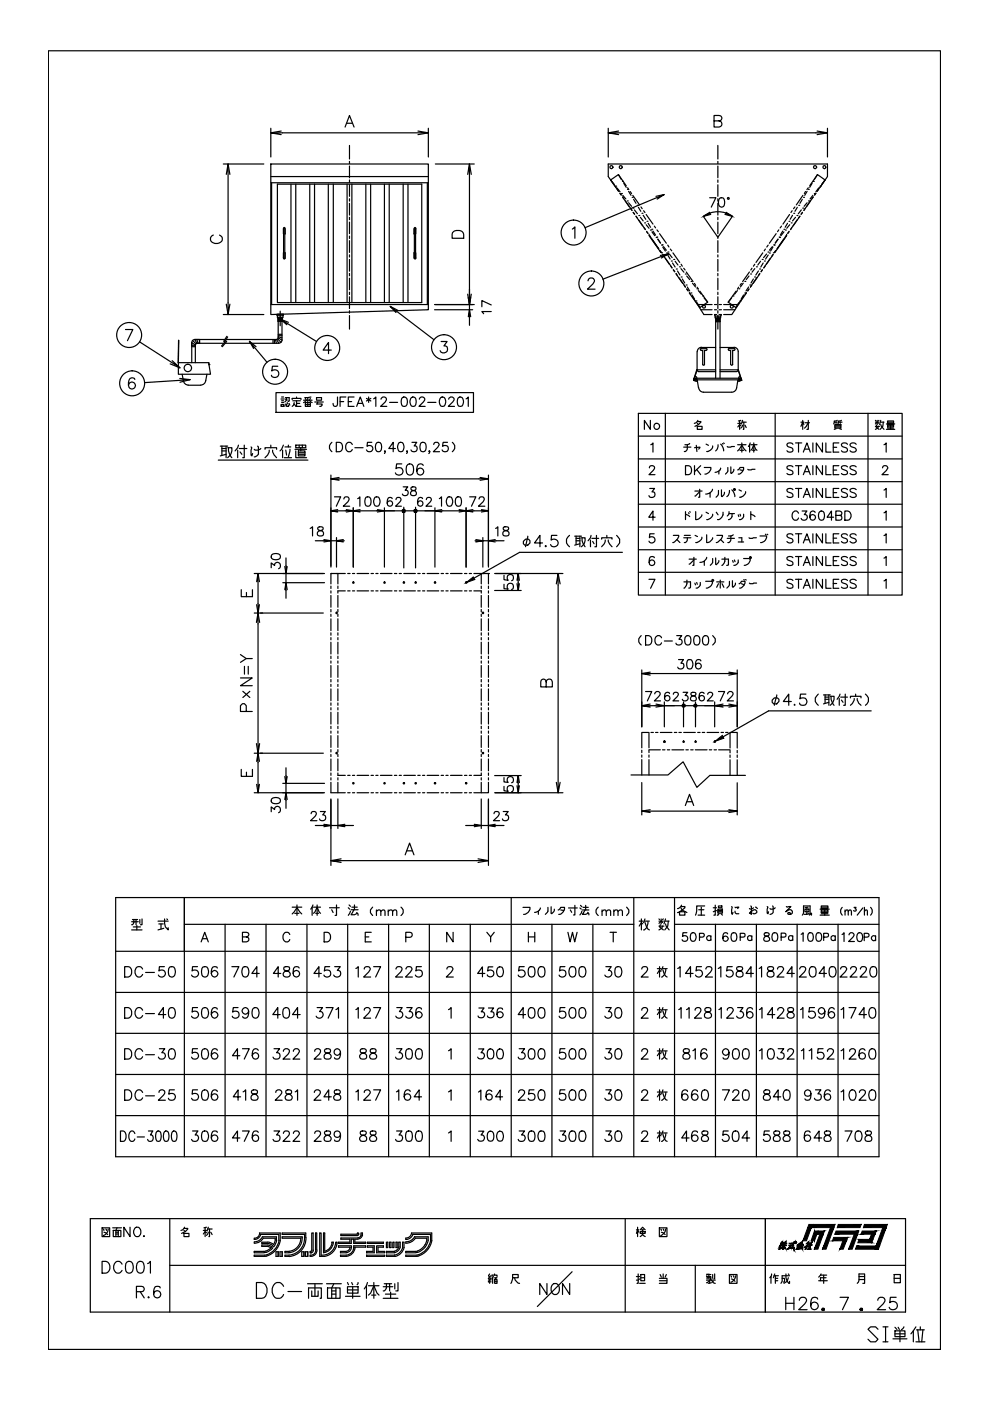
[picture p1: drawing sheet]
<svg xmlns="http://www.w3.org/2000/svg" width="210mm" height="297mm" viewBox="0 0 210 297" stroke-linecap="round" stroke-linejoin="round" font-family="sans-serif">
<!-- layer: BANGO -->
<g fill="none" stroke="#000" stroke-width=".25">
<path d="M121.3 48.6l.6-.5v2.4M124.7 59.5l.2-.4 .3-.2 .6 .2a.55 .55 0 0 1 .1 .8l-1.3 1.4h1.6M139.3 42.2l1.5-1-16.7 7.1M140.2 54.7l1.5-.9-13.9 5.4M140.8 41.2l-1.7 .4M141.7 53.8l-1.7 .4M26.6 69.9h1.6l-1.2 2.3M29.6 72.5l8.6 5.5-1.7-1.5M36.1 77.1l2.1 .9M52.9 72.4l1.4 1.1M53.8 73.9l-.9-1.5 3.7 4.4M58.9 77.7h-1.1l-.2 1a.84 .84 0 0 1 1.3-.1 .84 .84 0 0 1-.1 1.3 .84 .84 0 0 1-1.3-.3"/>
<path d="M59.5 67.7l1.6 .6M60.8 68.8l-1.3-1.1 7.6 4.7M70.2 74.2h-1.7l1.2-1.6v2.4M82.7 65l1.6 .8M84 66.3l-1.3-1.3 9.3 7M93.5 72.4h1.3l-.7 .9a.77 .77 0 0 1 .8 .9 .77 .77 0 0 1-1 .6l-.4-.1-.2-.3M28.6 80.4a.67 .67 0 0 0-1-.2 1.41 1.41 0 0 0 .3 2.3 .74 .74 0 0 0 .8-.7 .74 .74 0 0 0-.7-.8 .74 .74 0 0 0-.8 .7M38.1 80.2l2.2 .3-9.7 .6M40.3 80.5l-2.1 .5"/>
<circle cx="121.6" cy="49.3" r="2.65"/>
<circle cx="27.4" cy="71" r="2.65"/>
<circle cx="58.3" cy="78.8" r="2.65"/>
<circle cx="69.4" cy="73.8" r="2.65"/>
<circle cx="94.1" cy="73.6" r="2.65"/>
<circle cx="125.4" cy="60.1" r="2.65"/>
<circle cx="28" cy="81.3" r="2.65"/>
</g>
<!-- layer: SU -->
<g fill="none" stroke="#000" stroke-width=".25">
<path d="M37.8 76.9h6.4l.1 .4M37.8 76.9v2.4h6.8l-.3-2.3M37.8 76.9h.1M37.9 72.2l-.1 4.7M38.6 79.3l.3 1.4M40.7 76.9v-4.2l.7 .4v3.8M40.7 73.2h.7M40.7 73.5h.7M40.8 72.2l.7 .7M41.3 72h1v.8h-.5M41.3 72h6.4M41.3 72l.5 .8"/>
<path d="M41.3 72a.66 .66 0 0 0-.6 .6M41.7 72l.3 .8M41.8 72.8h5.7M41.8 72.8l-.3 .3M42.3 72v.8M43.9 79.3l-.3 1.4M44.3 77.3h.1M47.9 72h10.7l.5 .8h-11.3M48.1 71.3l-.7 1.1 .3 .1-.7 .9M48.3 71.4l-.5 .9 .3 .1-1 1.1M57.9 72v.8M58.2 72v.8"/>
<path d="M58.4 72l.2 .8M58.9 71.9l.7 .7M59 71.4l.8 .2M59 71.2h.8M59 70.9h.8M59 68.1v3.5l.8 .5M59 71.6l-.3 .3M59.8 72.1a.66 .66 0 0 1-.7 .6M59.8 68.1v4M147.3 79.8l.3 .1M147.6 79.9l.1 .4-.3 .2M147.7 78.5l-.7 2.1"/>
<path d="M147.8 78.4h.1M147.8 78.4l.3 .4M147.8 78.5l-.7 2.1 .6 .2-.6-.1M147.8 78.4h3.9M147.8 74.6v3.9M148.1 78.8h3.6M148.6 74.3h.4v3M148.6 73.9h1.1M148.7 73.9l-.2 .2 .2 .2M148.7 73.7h3M148.8 73.6a.91 .91 0 0 0-1 .9M149 77.3l.2 .1 .2-.1"/>
<path d="M149.7 74.3h-.3v3M149.7 73.9l.2 .2-.2 .2M151.7 68.1v12.1M152.7 78.4h3.9M152.7 78.8h3.5M152.7 73.7h2.9M152.7 68.1v12.1M154.6 73.9h1M154.6 74.3h.3v3M154.6 73.9l-.2 .2 .2 .2M155 77.3l.1 .1 .2-.1M155.6 73.6a.91 .91 0 0 1 .9 .9"/>
<path d="M155.6 74.3h-.3v3M155.7 73.9l.1 .2-.1 .2M156.5 78.5l.7 2.1-.6 .2 .7-.2M156.5 74.6v3.9M156.5 78.4l-.3 .4M156.5 78.4l.7 2.2M156.9 79.8l-.2 .2-.1 .3 .2 .2 .4-.1M38.9 80.7a1.04 1.04 0 0 0 1 .9M39.9 81.7h2.7M43.6 80.7a1.04 1.04 0 0 1-1 .9M147.1 80.6v.1M147.1 80.4l.3 .1"/>
<path d="M147.2 80.2h9.9M147.2 80.2l-.1 .3h10.1v-.2M147.4 80.2l.4 .4M147.8 80.7l.3 1.5M148.1 82.2a1.04 1.04 0 0 0 1.1 1h5.9a1.04 1.04 0 0 0 1.1-1M156.4 80.7l-.2 1.5M156.9 80.2l-.4 .4M157.1 80.2l.1 .1"/>
<circle cx="39.8" cy="78" r=".78"/>
</g>
<!-- layer: 1 -->
<g fill="none" stroke="#000" stroke-width=".25">
<path d="M135.4 87.6h55.9v38.6h-55.9zM135.4 92.5h55.9M135.4 97.3h55.9M137.7 99.2l.3-.5h.4l.4 .4-.3 .7-.9 .8h1.3M137.9 89.1v1.9l-1.3-1.9v1.9M138 94.3l.4-.4v2M141.1 87.6v38.6M145 94.8h1.5M145.2 94.3h.5M145.3 98.7h.7a1.02 1.02 0 0 1 .6 1 1.02 1.02 0 0 1-.6 .9h-.7zM146.2 94l-.5 .3-.1 1.2-.3 .2h-.2M147.2 94.9l1.2-.1-.3 .4"/>
<path d="M147.2 98.7v1.9M147.6 94.4l.2 1.3M147.7 99.5l.9 1.1M147.8 89.4h.8v.1l-.5 .5-.8 .4M147.8 90.4h1.1v.6h-1.1zM147.8 89.8l.3 .2M148 89.1l-.4 .5-.4 .2M148.6 98.7l-1.4 1.3M149.3 99.1h1.4a1.31 1.31 0 0 1-1.2 1.4M149.7 94.2l.5 .2M151.1 94.5a1.17 1.17 0 0 1-1.3 1.2M152.2 94.3a1.5 1.5 0 0 1-.5 1.3"/>
<path d="M152.4 99.9v.6M152.8 94.2a2.01 2.01 0 0 1 .6 1.4M152.8 99.2a1.12 1.12 0 0 1-1.2 .9M153.2 94l.1 .2M153.4 93.9l.2 .1M154.2 94.7l.1 .1 1.4-.1M154.3 99.1v.8l-.5 .6M155 99v1.3l.1 .1 .4-.4 .1-.5M156.4 95.6l.9-1.2 .9 1.2M156.4 99.6l.5-.5h.8a1.29 1.29 0 0 1-1.2 1.4M156.4 94.3h1.8M156.4 89.8h.7"/>
<path d="M156.8 89.3v1.7M156.9 95.5h.8M156.9 99.6l.6 .2M157.1 90.3l-.3-.3-.4 .5M157.1 89.1l-.5 .2M157.3 93.9v2M157.3 89.5h.9M157.5 89.1l-.3 .8M157.5 90.1l-.4 .7M157.7 89.5v1.5h-.1M158 90.1l.2 .5M158.6 99.5l.1 .1 1.4-.1"/>
<path d="M158.9 94.3v1.6M159.1 93.9l-.4 .8M159.2 95.5l.6-1.2 .4 .9 .3 .3M159.2 94.3h1.3M159.6 95.5h.5M159.8 93.9v2M164.4 87.6v38.6M168.1 94.2a.71 .71 0 0 0-.7-.3 .71 .71 0 0 0-.6 .5l.2 .3 1 .3a.5 .5 0 0 1 0 .8 .87 .87 0 0 1-1.2-.2M168.1 99a.73 .73 0 0 0-1.3 .2l.2 .3 1 .3 .1 .6a.88 .88 0 0 1-1.3 0M168.7 93.9h1.3M168.7 98.7h1.3M169.3 93.9v2"/>
<path d="M169.3 98.7v1.9M169.8 89.5h.6M170.2 89.1v1.9M170.3 95.9l.8-2 .7 2M170.4 90l-.2-.5-.4 .9M170.6 95.2h.9M170.7 89.6h.9M171.4 89.1v1.9h-.3M171.4 89.6l-.8 1.2M172.4 93.9v2M172.4 98.7v1.9M174.4 93.9v2l-1.3-2v2"/>
<path d="M174.4 98.7v1.9l-1.3-1.9v1.9M175.1 93.9v2h1.1M175.1 98.7v1.9h1.1M176.7 94.8h.7M176.7 99.7h.7M176.9 89.5h.6M177 90h1.3v.8h-1.3zM177 90.5h1.3M177 90.3h1.3M177.3 90.9l-.4 .1M177.3 89.5v.3M177.5 89.1l-.6 .2-.1 .6"/>
<path d="M177.8 89.5h.7M177.9 93.9h-1.2v2h1.2M177.9 98.7h-1.2v1.9h1.2M178 90.9l.4 .1M178.2 89.5v.3M178.4 89.1l-.6 .2-.2 .6M179.7 94.2a.71 .71 0 0 0-.7-.3 .71 .71 0 0 0-.6 .5l.2 .3 .9 .3a.5 .5 0 0 1 0 .8 .87 .87 0 0 1-1.1-.2M179.7 99a.73 .73 0 0 0-1.3 .2l.2 .3 .9 .3 .2 .6a.88 .88 0 0 1-1.3 0M181.5 94.2a.73 .73 0 0 0-.7-.3 .73 .73 0 0 0-.6 .5l.2 .3 .9 .3 .2 .6a.84 .84 0 0 1-1.3 0M181.5 99a.75 .75 0 0 0-1.3 .2l.2 .3 .9 .3 .2 .3v.3a.92 .92 0 0 1-1.3 0M184 87.6v38.6M185.6 89.5h.8"/>
<path d="M185.6 90.4h.9M185.6 89.1l.1 .2M185.9 90.1l-.2 .4 .7 .5M186 89.1v.9M186.2 89.8l-.2-.3-.4 .4M186.2 90.4l-.1 .4-.5 .2M186.4 89.1l-.2 .2M186.7 90l.7 1M186.7 89.5h.7M186.7 89.1l-.2 .9M187.1 99.2l.4-.5h.3l.4 .4-.3 .7-.9 .8h1.3M187.3 89.5l-.1 .9-.6 .6"/>
<path d="M187.4 94.3l.5-.4v2M187.9 91h1.8M187.9 89.9h1.8M188.2 90h1.3v.5h-1.3zM188.2 89.3h1.3v.5h-1.3zM188.2 89.5h1.3M188.2 90.3h1.3M188.2 90.8h1.3M188.8 90v1M135.4 102.1h55.9M135.4 106.9h55.9M135.4 111.7h55.9"/>
<path d="M135.4 116.6h55.9M137.8 103.6h1l-.6 .7a.64 .64 0 0 1 .7 .6 .64 .64 0 0 1-.6 .7 .64 .64 0 0 1-.7-.5M138.7 113.2h-.9l-.1 .8a.67 .67 0 0 1 1 0 .67 .67 0 0 1-.1 1 .67 .67 0 0 1-1-.3M138.7 118.3a.58 .58 0 0 0-1 0 1.49 1.49 0 0 0 .2 1.5 .6 .6 0 0 0 .9-.2 .6 .6 0 0 0-.4-.8 .6 .6 0 0 0-.8 .5M138.9 109.7h-1.3l.8-1.4v2M142.8 113.5h1.1a1.74 1.74 0 0 1-1.3 1.5M143.5 114.4l.7 .6M145 114h1.5M145.1 113.5h1.3M145.3 109l.9 .5M145.3 108.5v1.7M145.7 114a.93 .93 0 0 1-.4 1h-.2"/>
<path d="M146 108.7l.1 .2M146.1 118.5h1.5M146.2 108.5l.2 .1M147.1 118.7l-1 .9M147.1 118.2v1.7h-.2M147.3 104.1h1.6M147.4 113.5l.5 .3M147.5 108.5v1.7a1.32 1.32 0 0 0 1.3-.9v-.2M148.4 104.2l-1.1 1M148.4 103.7v1.7h-.3M148.4 119.2l.9-.2v.9M148.8 113.9a1.17 1.17 0 0 1-1.3 1.1"/>
<path d="M149.6 104.7l1-.2v.9M149.7 108.6l.5 .3M149.8 113.4v1.6a1.23 1.23 0 0 0 1.3-.9v-.1M149.8 118.2l-.5 .8M151.1 103.7l-.5 .8M151.1 109a1.17 1.17 0 0 1-1.3 1.2M151.1 118.4v.8l-.5 .7M151.7 118.3v1.3l.2 .1 .5-.6v-.3M151.9 108.6l.3 .5M152 113.5h1.2a1.72 1.72 0 0 1-1.3 1.5M152.3 104v.7l-.5 .7M152.8 114.4l.6 .6"/>
<path d="M153 103.9v1.3l.1 .1 .4-.4 .1-.5M153 118.5h1.4v1.2l-.3 .2M153.3 108.6a1.32 1.32 0 0 1-1.2 1.6M153.7 118.2a1.44 1.44 0 0 1-.7 1.7M154.2 114.1h1.5M154.4 113.6h.6M154.6 108.9l-.4 .5M154.6 108.5v.4h1.1M154.7 104a1.51 1.51 0 0 1-.6 1.3M155.2 103.9l.5 .7 .1 .7M155.2 108.9l-.1 .9-.7 .4M155.3 118.8l.2 .4"/>
<path d="M155.5 113.4l-.5 .2v.9l-.4 .5h-.3M155.7 103.6l.2 .1-.1 .3-.3-.1zM155.7 118.7l.1 .4M156.5 118.7a.9 .9 0 0 1-.9 1.2M156.5 109.1l.1 .4M156.5 114.9h1.2M156.6 114h.7v.9M156.7 103.9l.5 .2M156.9 109l.1 .4M157.7 109a.9 .9 0 0 1-.9 1.2M157.7 118.4h1.1a.55 .55 0 0 1 0 1l-.8 .5h-.2M158.1 104.2a1.22 1.22 0 0 1-1.3 1.2"/>
<path d="M158.8 114l.1 .1 1.5-.1M159.1 118l.2 .2-.1 .2-.3-.1zM159.2 109l.9 .5M159.2 108.5v1.7M161.1 113.6h1.4a1.28 1.28 0 0 1-1.2 1.4M162.3 113.3l.1 .1M162.7 113.3l.1 .1M168.1 103.8a.74 .74 0 0 0-1.3 .2l.2 .3 1 .4 .1 .5a.88 .88 0 0 1-1.3 0M168.1 113.5a.71 .71 0 0 0-.7-.4 .71 .71 0 0 0-.6 .5l.4 .4 .8 .3a.46 .46 0 0 1 0 .7 .8 .8 0 0 1-1.2-.2M168.1 118.3a.73 .73 0 0 0-1.3 .2l.2 .2 1 .4 .1 .5a.88 .88 0 0 1-1.3 0M168.7 103.6h1.3M168.7 113.2h1.3"/>
<path d="M168.7 118h1.3M169.3 108.8a.64 .64 0 0 0-1-.3 .95 .95 0 0 0-.4 1.2 .95 .95 0 0 0 1.2 .5l.2-.4M169.3 103.6v1.9M169.3 113.2v1.9M169.3 118v1.9M170.1 108.3h1l-.6 .8a.65 .65 0 0 1 .6 1 .65 .65 0 0 1-1.1 0l-.1-.2M170.3 100.6l.8-1.9 .7 1.9M170.3 105.5l.8-1.9 .7 1.9M170.3 115.1l.8-1.9 .7 1.9M170.3 119.9l.8-1.9 .7 1.9M170.6 100h.9M170.6 104.8h.9"/>
<path d="M170.6 114.4h.9M170.6 119.3h.9M172.4 103.6v1.9M172.4 113.2v1.9M172.4 118v1.9M172.8 108.6l-.1-.1a.59 .59 0 0 0-.9 .2 1.13 1.13 0 0 0 .5 1.6 .6 .6 0 0 0 .6-.6 .6 .6 0 0 0-.5-.6 .6 .6 0 0 0-.7 .6M173.8 108.5a.56 .56 0 0 1 .9 .2 .99 .99 0 0 1-.6 1.6 1.2 1.2 0 0 1-.3-1.8zM174.4 103.6v1.9l-1.3-1.9v1.9M174.4 113.2v1.9l-1.3-1.9v1.9M174.4 118v1.9l-1.3-1.9v1.9M175.1 103.6v1.9h1.1M175.1 113.2v1.9h1.1"/>
<path d="M175.1 118v1.9h1.1M176.7 114.1h.7M176.7 104.5h.7M176.7 118.9h.7M176.8 109.7h-1.4l.9-1.4v2M177.2 109.3l1.1-.1 .2-.3-.1-.3-.4-.3h-.8v2h.8l.4-.2v-.7l-.4-.1M177.9 103.6h-1.2v1.9h1.2M177.9 113.2h-1.2v1.9h1.2M177.9 118h-1.2v1.9h1.2M179.1 108.3h.7a1.03 1.03 0 0 1 .7 1 1.03 1.03 0 0 1-.7 1h-.7zM179.7 103.8a.74 .74 0 0 0-1.3 .2l.2 .3 .9 .4 .2 .5a.88 .88 0 0 1-1.3 0M179.7 113.5a.71 .71 0 0 0-.7-.4 .71 .71 0 0 0-.6 .5l.4 .4 .7 .3a.46 .46 0 0 1 0 .7 .8 .8 0 0 1-1.1-.2"/>
<path d="M179.7 118.3a.73 .73 0 0 0-1.3 .2l.2 .2 .9 .4 .2 .5a.88 .88 0 0 1-1.3 0M181.5 103.8a.77 .77 0 0 0-1.3 .2l.2 .3 .9 .4 .2 .2v.3a.92 .92 0 0 1-1.3 0M181.5 113.5a.73 .73 0 0 0-.7-.4 .73 .73 0 0 0-.6 .5l.4 .4 .7 .3 .2 .5a.84 .84 0 0 1-1.3 0M181.5 118.3a.75 .75 0 0 0-1.3 .2l.2 .2 .9 .4 .2 .3v.2a.92 .92 0 0 1-1.3 0M187.4 103.9l.5-.3v1.9M187.4 108.7l.5-.4v2M187.4 113.6l.5-.4v1.9M187.4 118.3l.5-.3v1.9M135.4 121.3h55.9M137.6 122.8h1.3l-1 1.9M145 123.4h1.4v1.1l-.4 .2M145.6 123a1.52 1.52 0 0 1-.6 1.7"/>
<path d="M147.3 123.6l.2 .4M147.7 123.5l.1 .4M148.5 123.5a.95 .95 0 0 1-.9 1.2M149.6 123.2h1.2a.51 .51 0 0 1 0 .9l-.8 .6h-.3M151.1 122.9l.2 .1-.1 .2-.3-.1zM151.9 123.4h1.6M152.3 123.8l-.4 .7M152.7 123v1.7M153.1 123.8l.4 .7M154.7 123.2v.8l-.6 .7M155.3 123.1v1.3l.1 .1 .4-.4 .1-.5M156.7 123.8l.5-.6h.8a1.37 1.37 0 0 1-1.2 1.5"/>
<path d="M157.2 123.8l.6 .2M157.7 122.9l.1 .1M158.1 122.9l.1 .1M158.9 123.6l.1 .2 1.4-.2M168.1 123.1a.74 .74 0 0 0-1.3 .1l.2 .3 1 .4 .1 .6a.88 .88 0 0 1-1.3 0M168.7 122.8h1.3M169.3 122.8v1.9M170.3 124.7l.8-1.9 .7 1.9M170.6 124.1h.9M172.4 122.8v1.9M174.4 122.8v1.9l-1.3-1.9v1.9M175.1 122.8v1.9h1.1"/>
<path d="M176.7 123.7h.7M177.9 122.8h-1.2v1.9h1.2M179.7 123.1a.74 .74 0 0 0-1.3 .1l.2 .3 .9 .4 .2 .6a.88 .88 0 0 1-1.3 0M181.5 123.1a.77 .77 0 0 0-1.3 .1l.2 .3 .9 .4 .2 .3v.3a.92 .92 0 0 1-1.3 0M187.4 123.2l.5-.4v1.9M24.5 190.3h161.9v55h-161.9zM27.9 197.2h2.2M27.9 195.4h1.4M28.1 195h1.1M28.3 196.5h1.5M28.4 195v.6l-.1 .3-.4 .2M28.8 195v1.1"/>
<path d="M29 196.2v1M29.6 195v.8M30.1 194.8v1.3h-.3M33.5 195.3h2.2M33.7 195.9h.9M34.1 195.9v1.1M34.7 196.8l-1.2 .4M34.9 194.8l.2 1.7 .6 .7v-.5M35.4 194.8l.1 .2M39.1 190.3v55M39.1 196h95.3M42.6 199.7l.8-2 .8 2"/>
<path d="M42.9 199h1M47.7 196v49.3M51.4 198.6l1.1-.1 .3-.3-.2-.4-.3-.1h-.9v2h.9a.55 .55 0 0 0 .3-.9l-.3-.2M56.4 196v49.3M61.4 198.1a.74 .74 0 0 0-.8-.4 .74 .74 0 0 0-.6 .7 .84 .84 0 0 0 .3 1.1 .84 .84 0 0 0 1.1-.1v-.2M61.9 193.8l1.1-1.3 1 1.3M61.9 192.3h2.1M62.5 193.6h.9M63 191.9v2.2M65.1 196v49.3M66.2 192.3v1.8M66.4 191.9l-.5 .9"/>
<path d="M66.5 193.6l.3-.2 .4-1.1 .5 1.1 .3 .2M66.5 192.3h1.5M66.9 193.6h.6M67.2 191.9v2.2M68.7 197.7h.7a1.08 1.08 0 0 1 .7 1 1.08 1.08 0 0 1-.7 1h-.7zM69.9 192.5h2M70.3 192.9l.3 .6M71.3 191.9v2.2h-.3M73.7 196v49.3M73.8 192.5l.3 .3M74 191.9l.3 .3M74.3 193.2l-.5 .9"/>
<path d="M74.4 192.9h1.5M74.6 192.3h1.1M75 192.9l-.6 1h.8l.5-.3M75.2 191.9v1M75.6 193.5l.3 .3v.3M77.4 198.6h.8M78.7 197.7h-1.3v2h1.3M79 192.3l-.5 .6v.6l.5 .6M79.8 193.3l.4-.4 .5 .1v1.1M79.8 192.9v1.2M80.7 193.3l.5-.4 .3 .1 .1 1.1M82.3 193.3l.4-.4 .5 .1v1.1"/>
<path d="M82.3 192.9v1.2M82.4 196v49.3M83.2 193.3l.4-.4 .4 .1 .1 1.1M85 192.3l.5 .6v.6l-.5 .6M86 198.7h.9a.53 .53 0 0 0 .5-.5 .53 .53 0 0 0-.5-.5h-.9v2M91 196v49.3M96.1 197.7v2l-1.4-2v2M99.7 196v49.3M103.2 197.7l.8 .9 .8-.9M104 198.6v1.1M108.4 190.3v55M110.9 192.4h1.5a1.38 1.38 0 0 1-1.4 1.5"/>
<path d="M112 198.6h1.4M112 197.7v2M113.4 197.7v2M114.1 193.2v.7M114.6 192.5l-.5 .7-.8 .2M116.2 192.4v.8l-.6 .7M116.9 192.2v1.4l.1 .1 .4-.4 .1-.5M117 196v49.3M118.3 192.9l.6-.5h.8a1.35 1.35 0 0 1-1.2 1.5M118.9 192.9l.7 .2M120.4 197.7l.5 2 .5-2 .4 2 .6-2M120.5 192.5h1.9"/>
<path d="M120.9 192.9l.3 .5M121.9 192v2h-.3M123 192.5l.2 .3M123.1 192l.3 .2M123.4 193.2l-.4 .8M123.5 192.9h1.4M123.6 192.4h1.1M124.1 192.9l-.6 1h.7l.5-.3M124.2 192v.9M124.6 193.4l.3 .3v.3M125.7 196v49.3M126.8 192.3l-.4 .6v.6l.4 .6"/>
<path d="M127.6 193.3l.5-.4 .4 .1v1.1M127.6 192.9v1.2M128.5 193.3l.5-.4 .4 .1 .1 1.1M129.3 197.7h1.4M130 197.7v2M130.1 193.3l.4-.4 .5 .1v1.1M130.1 192.9v1.2M131 193.3l.5-.4 .4 .1 .1 1.1M132.9 192.3l.4 .6v.6l-.4 .6M134.4 190.3v55M135.5 195.3h.8M136 194.8v2.4"/>
<path d="M136.3 195.9l-.3-.3-.5 .8M136.6 195.3h1.1M136.8 195.6a2.33 2.33 0 0 0 .9 1.6M136.8 194.8l-.3 .8M137.4 195.4a1.8 1.8 0 0 1-.9 1.8M139.7 195.3h.9M139.7 196.4h1.1M139.7 194.8l.1 .2M140 196.1l-.2 .4 .8 .7M140.2 194.8v1.1M140.5 195.6l-.3-.3-.5 .5M140.5 196.4l-.2 .4-.6 .4"/>
<path d="M140.6 194.8l-.1 .2M141.1 195.9l.1 .5 .7 .8M141.1 195.3h.8M141.1 194.8l-.3 1.1M141.7 195.3l-.1 1.1-.7 .8M143 190.3v55M143 196h43.4M144.4 192.2h.8v.3l-1.1 .8v.7h1.1v-.7h-1.1l-.4 .2M144.4 192.5a1.74 1.74 0 0 0 1.2 1M144.5 191.9a1.03 1.03 0 0 1-.8 .7M145.6 197.8h-.8l-.1 .8a.63 .63 0 0 1 1-.1 .63 .63 0 0 1-.2 1 .63 .63 0 0 1-.9-.3M146.6 197.8a.58 .58 0 0 1 .9 .3 .85 .85 0 0 1 .1 1 .85 .85 0 0 1-1 .4 1.43 1.43 0 0 1 0-1.7z"/>
<path d="M148 194h1.4M148.1 192.9h1.1M148.3 198.7l.9-.1 .1-.2-.1-.5h-.9v1.5M148.7 192.3v1.7M149.4 192.1h-1.7v1.1l-.2 .8M150.7 198.6a.5 .5 0 0 0-.7-.1 .5 .5 0 0 0 0 .8 .5 .5 0 0 0 .7-.1M150.7 198.4v1M151.2 192.5h.7M151.7 191.9v2.1h-.3M151.7 196v49.3M151.9 193.1l-.7 .2M152.2 192.8h1v.8h-1z"/>
<path d="M152.2 193.3h1M152.2 193.1h1M152.3 192.1h.7v.4h-.7zM152.5 193.7l-.4 .3M152.9 193.7l.3 .3M154.3 198a.52 .52 0 0 0-.8-.2 1.05 1.05 0 0 0 .4 1.8 .55 .55 0 0 0 .5-.6 .55 .55 0 0 0-.6-.5 .55 .55 0 0 0-.5 .5M155.1 192.2l.2 .1-.2 .6 .2 1 .1-.4M155.3 197.8a.63 .63 0 0 1 .8 .3 1.54 1.54 0 0 1-.1 1.4 .61 .61 0 0 1-.9-.3 1.57 1.57 0 0 1 .2-1.4zM155.8 193.2v.3l.3 .2h.5M155.8 192.3l.2 .2 .6-.2-.2 .3M156.9 198.7l.9-.1 .1-.6-1-.1v1.5M159.2 192.1l.1 .1v1.7l-.4-.3 1-.7h.3l.3 .3a.51 .51 0 0 1-.3 .5 .51 .51 0 0 1-.6-.1"/>
<path d="M159.4 198.6a.5 .5 0 0 0-.7-.1 .5 .5 0 0 0 0 .8 .5 .5 0 0 0 .7-.1M159.4 198.4v1M159.7 192.5l-.6 .3-.2-.2M160.2 192.3l.4 .3M160.4 196v49.3M162.1 197.8a.36 .36 0 0 0 .2 .6 .65 .65 0 0 1 .7 .3 .65 .65 0 0 1 0 .8l-.6 .1a.53 .53 0 0 1-.5-.6 .53 .53 0 0 1 .5-.5l.6-.2 .1-.3a.74 .74 0 0 0-1-.2zM162.7 192.2l.1 .1-.1 .5v.8l.1 .1 .2-.4M163.8 192.1l.1 .1v1.3l-.6 .4M163.9 197.8a.63 .63 0 0 1 .9 .3 .91 .91 0 0 1-.6 1.5 1.17 1.17 0 0 1-.3-1.8zM164.4 192.5a.84 .84 0 0 1-1.1 .1M165.6 198.7l.9-.1 .1-.6-.3-.2h-.7v1.6M166.7 192.2l.2 .1 .8-.1-1.1 1.1 .7-.4h.4l.3 .3v.4l-.3 .3h-.6l-.1-.3 .4-.1 .2 .4"/>
<path d="M168.1 198.6a.5 .5 0 0 0-.8-.1 .5 .5 0 0 0 0 .8 .5 .5 0 0 0 .8-.1M168.1 198.4v1M169 196v49.3M169.9 198.1l.4-.3v1.8M170.7 192.8h.8v.5h-.8zM171.1 192.5v1.4h-.6M171.3 192.3l-.6 .2M171.5 197.8a.58 .58 0 0 1 .9 .3 1.19 1.19 0 0 1-.5 1.5h-.1a1.17 1.17 0 0 1-.3-1.8zM171.5 193.6l.1 .4M171.5 193.7l-.4 .2M172.1 193.6v.4l-.3-.5v-1.4h-1.4v1.5l-.3 .4M173.2 197.8a.63 .63 0 0 1 .9 .3 1.15 1.15 0 0 1-.4 1.5h-.2a1.17 1.17 0 0 1-.3-1.8z"/>
<path d="M173.9 194h1.9M173.9 192.8h1.9M174.1 192.9h1.4v.6h-1.4zM174.1 192.1h1.4v.5h-1.4zM174.1 192.3h1.4M174.1 193.7h1.4M174.1 193.2h1.4M174.6 198.7l.9-.1 .1-.6-1-.1v1.5M174.9 192.9v1.1M177.1 198.6a.5 .5 0 0 0-.7-.1 .5 .5 0 0 0 0 .8 .5 .5 0 0 0 .7-.1M177.1 198.4v1M177.7 196v49.3"/>
<path d="M178.5 198.1l.5-.3v1.8M178.6 192.4a1.1 1.1 0 0 0 0 1.6M179.2 193.3l.3-.4 .3 .1v1M179.2 192.9v1.1M179.8 193.3l.3-.4 .3 .1 .1 1M180 198.2l.4-.4a.59 .59 0 0 1 .7 .3l-.3 .6-.9 .9h1.3M181.1 192.4h.4l-.2 .3a.28 .28 0 0 1 .2 .4 .28 .28 0 0 1-.5 0M181.9 197.9a.55 .55 0 0 1 .9 .2 .94 .94 0 0 1-.6 1.5 1.19 1.19 0 0 1-.3-1.7zM182.9 192.5l-1.1 1.5M183.2 198.7l.9-.1 .1-.2v-.4l-1-.1v1.5M183.3 193.3l.3-.4 .3 .1v1M183.3 192.4v1.6"/>
<path d="M184.6 192.4a1.1 1.1 0 0 1 0 1.6M185.6 198.6a.49 .49 0 0 0-.7-.1 .49 .49 0 0 0 0 .8 .49 .49 0 0 0 .7-.1M185.6 198.4v1M24.5 201.7h161.9M24.5 210.4h161.9M24.5 219.1h161.9M26.4 204.9h.8a1.18 1.18 0 0 1 .7 1.2 1.18 1.18 0 0 1-.7 1.1h-.8zM26.4 213.6h.8a1.21 1.21 0 0 1 .7 1.1 1.21 1.21 0 0 1-.7 1.2h-.8zM30.2 205.5a.83 .83 0 0 0-.9-.6 .83 .83 0 0 0-.7 .9v.5a.82 .82 0 0 0 .7 .9 .82 .82 0 0 0 .9-.6M30.2 214.2a.82 .82 0 0 0-.9-.6 .82 .82 0 0 0-.7 .9v.5a.82 .82 0 0 0 .7 .9 .82 .82 0 0 0 .9-.6M30.9 206.2h1.8M30.9 214.9h1.8"/>
<path d="M34.9 204.9h-1.1l-.1 1a.78 .78 0 0 1 1.2 0 .78 .78 0 0 1-.2 1.2 .78 .78 0 0 1-1.1-.4M35.2 215.1h-1.6l1-1.5v2.3M36 205a.77 .77 0 0 1 1.1 .3 1.14 1.14 0 0 1-.8 1.9 .98 .98 0 0 1-.6-1.3zM36 213.8a.69 .69 0 0 1 1.1 .3 1.14 1.14 0 0 1-.8 1.8 .98 .98 0 0 1-.6-1.3zM41.9 204.9h-1.1l-.1 1a.78 .78 0 0 1 1.2 0 .78 .78 0 0 1-.2 1.2 .78 .78 0 0 1-1.1-.4M41.9 213.6h-1.1l-.1 1a.78 .78 0 0 1 1.2 0 .78 .78 0 0 1-.2 1.2 .78 .78 0 0 1-1.1-.4M43 205a.77 .77 0 0 1 1.1 .3 1.14 1.14 0 0 1-.7 1.9 .98 .98 0 0 1-.7-1.3zM43 213.8a.69 .69 0 0 1 1.1 .3 1.14 1.14 0 0 1-.7 1.8 .98 .98 0 0 1-.7-1.3zM46.1 205.2a.64 .64 0 0 0-1.2 .1 1.3 1.3 0 0 0 .5 1.9 .69 .69 0 0 0 .8-.7 .69 .69 0 0 0-.6-.7 .69 .69 0 0 0-.8 .6M46.1 214a.6 .6 0 0 0-1-.2 1.26 1.26 0 0 0 .5 2.1 .69 .69 0 0 0 .6-.7 .69 .69 0 0 0-.7-.7 .69 .69 0 0 0-.7 .6M49.2 204.9h1.4l-1 2.3M50.5 213.6h-1l-.2 1a.77 .77 0 0 1 1.2 0 .77 .77 0 0 1-.1 1.1 .77 .77 0 0 1-1.2-.3"/>
<path d="M51.6 205a.77 .77 0 0 1 1 .3 1.14 1.14 0 0 1-.7 1.9 1.23 1.23 0 0 1-.5-1.9zM52.7 214.4a.7 .7 0 0 1-.9 .6 .7 .7 0 0 1-.3-1.1 .7 .7 0 0 1 1.1 .1 1.51 1.51 0 0 1-.5 1.9l-.6-.2-.1-.2M53.7 213.8a.69 .69 0 0 1 1.1 .3 1.14 1.14 0 0 1-.7 1.8 .98 .98 0 0 1-.7-1.3zM55 206.4h-1.6l1.1-1.5v2.3M59.4 215.1h-1.6l1.1-1.5v2.3M59.5 206.4h-1.5l1-1.5v2.3M60.3 205a.45 .45 0 0 0 .2 .8 .94 .94 0 0 1 1 .9 .78 .78 0 0 1-.9 .5 .78 .78 0 0 1-.6-.8 1.32 1.32 0 0 1 1.3-.7l.1-.5a.83 .83 0 0 0-1.1-.2zM60.3 213.8a.69 .69 0 0 1 1 .3 2.02 2.02 0 0 1-.2 1.6 .7 .7 0 0 1-1.1-.3 2.02 2.02 0 0 1 .3-1.6zM63.4 205.2a.68 .68 0 0 0-1.2 .1 1.73 1.73 0 0 0 .3 1.7 .68 .68 0 0 0 1-.3 .68 .68 0 0 0-.5-.9 .68 .68 0 0 0-.8 .6M63.6 215.1h-1.6l1.1-1.5v2.3M67.2 213.6h1.2l-.7 .9a.75 .75 0 0 1 .7 1.1 .75 .75 0 0 1-1.2 .1l-.2-.3M68.1 206.4h-1.5l1-1.5v2.3"/>
<path d="M69.1 213.6h1.5l-1 2.3M69.9 204.9h-1l-.1 1a.77 .77 0 0 1 1.1-.1 .77 .77 0 0 1-.1 1.2 .77 .77 0 0 1-1.1-.3M71 204.9h1.2l-.7 .9a.75 .75 0 0 1 .6 1.1 .75 .75 0 0 1-1.2 0l-.1-.2M71.2 214.1l.6-.5v2.3M75.5 214.1l.5-.5v2.3M75.5 205.3l.5-.4v2.3M77.2 214.2l.1-.4a.71 .71 0 0 1 1 0 .46 .46 0 0 1 .1 .7l-1.3 1.4h1.5M77.2 205.5l.1-.3a.77 .77 0 0 1 1-.2 .46 .46 0 0 1 .1 .8l-1.3 1.4h1.5M79.2 213.6h1.5l-1.1 2.3M79.2 204.9h1.5l-1.1 2.3M84 205.5l.2-.5a.77 .77 0 0 1 .9 .2 .73 .73 0 0 1-.2 .9l-1 1.1h1.5M84.1 213.6h1.2l-.6 .9a.74 .74 0 0 1 .5 1.2 .74 .74 0 0 1-1.3-.3"/>
<path d="M86.1 205.5l.2-.5 .2-.1 .6 .1a.46 .46 0 0 1 .1 .8l-1.2 1.4h1.4M86.2 213.6h1.2l-.6 .9a.74 .74 0 0 1 .7 1 .74 .74 0 0 1-1.3 .2l-.2-.3M89.3 204.9h-1l-.1 1a.78 .78 0 0 1 1.2 0 .78 .78 0 0 1-.2 1.2 .78 .78 0 0 1-1.1-.4M89.4 214a.6 .6 0 0 0-1-.2 1.79 1.79 0 0 0 0 1.9 .68 .68 0 0 0 1-.2 .68 .68 0 0 0-.4-1 .68 .68 0 0 0-.8 .6M94.8 205.5v-.3a.77 .77 0 0 1 1-.2 .46 .46 0 0 1 .1 .8l-1.3 1.4h1.5M95.1 214.1l.5-.5v2.3M101.5 213.7h1.1l-.6 .8a.67 .67 0 0 1 .8 .8 .67 .67 0 0 1-1 .5l-.3-.1-.1-.3M102.8 206.4h-1.5l1-1.4v2.1M103.6 213.7h1.1l-.6 .8a.66 .66 0 0 1 .7 .8 .66 .66 0 0 1-.9 .5l-.5-.2-.1-.2M104.5 205h-1l-.1 .9a.74 .74 0 0 1 1.1-.1 .74 .74 0 0 1-.1 1.2 .74 .74 0 0 1-1.1-.3M105.6 205.1a.69 .69 0 0 1 1 .3 1.1 1.1 0 0 1-.7 1.7 1.31 1.31 0 0 1-.3-2zM106.6 214a.62 .62 0 0 0-.9-.2 1.65 1.65 0 0 0 0 1.9 .66 .66 0 0 0 .9-.3 .66 .66 0 0 0-.4-.9 .66 .66 0 0 0-.8 .6"/>
<path d="M111.1 204.9h-1l-.1 1a.79 .79 0 0 1 1.1-.1 .79 .79 0 0 1-.1 1.2 .79 .79 0 0 1-1.1-.3M111.4 215.1h-1.5l1-1.5v2.3M112.3 205a.79 .79 0 0 1 1 .3 2.02 2.02 0 0 1-.2 1.7 .7 .7 0 0 1-1-.3 2.02 2.02 0 0 1 .2-1.7zM112.3 213.8a.7 .7 0 0 1 1 .3 2.02 2.02 0 0 1-.2 1.6 .7 .7 0 0 1-1-.3 2.02 2.02 0 0 1 .2-1.6zM114.4 205a.79 .79 0 0 1 1.1 .3 2.02 2.02 0 0 1-.3 1.7 .69 .69 0 0 1-1-.3 1.69 1.69 0 0 1 .2-1.7zM114.4 213.8a.7 .7 0 0 1 1.1 .3 2.02 2.02 0 0 1-.3 1.6 .69 .69 0 0 1-1-.3 1.69 1.69 0 0 1 .2-1.6zM119.8 204.9h-1l-.2 1a.77 .77 0 0 1 1.2-.1 .77 .77 0 0 1-.1 1.2 .77 .77 0 0 1-1.2-.3M119.8 213.6h-1l-.2 1a.77 .77 0 0 1 1.2 0 .77 .77 0 0 1-.1 1.1 .77 .77 0 0 1-1.2-.3M121 205a.79 .79 0 0 1 1 .3 2.02 2.02 0 0 1-.2 1.7 .69 .69 0 0 1-1.1-.3 1.69 1.69 0 0 1 .3-1.7zM121 213.8a.7 .7 0 0 1 1 .3 2.02 2.02 0 0 1-.2 1.6 .69 .69 0 0 1-1.1-.3 1.69 1.69 0 0 1 .3-1.6zM123 205a.77 .77 0 0 1 1.1 .3 1.14 1.14 0 0 1-.7 1.9 .98 .98 0 0 1-.7-1.3zM123 213.8a.69 .69 0 0 1 1.1 .3 1.14 1.14 0 0 1-.7 1.8 .98 .98 0 0 1-.7-1.3z"/>
<path d="M128.5 204.9h1.1l-.6 .9a.74 .74 0 0 1 .5 1.1 .74 .74 0 0 1-1.3-.2M128.5 213.6h1.1l-.6 .9a.74 .74 0 0 1 .5 1.2 .74 .74 0 0 1-1.3-.3M130.7 205a.77 .77 0 0 1 1 .3 1.14 1.14 0 0 1-.7 1.9 .98 .98 0 0 1-.6-1.3zM130.7 213.8a.69 .69 0 0 1 1 .3 1.14 1.14 0 0 1-.7 1.8 .98 .98 0 0 1-.6-1.3zM136.1 205.5l.1-.3a.77 .77 0 0 1 .9-.2l.1 .2a.73 .73 0 0 1-.2 .9l-1.1 1.1h1.5M136.1 214.2l.1-.4a.71 .71 0 0 1 .9 0h.1a.78 .78 0 0 1-.2 1l-1.1 1.1h1.5M139.4 205.4h.7M139.4 214.1h.7M139.8 204.9v2.3M139.8 213.6v2.3M140.1 206l-.3-.3-.4 .7M140.1 214.7l-.3-.3-.4 .7"/>
<path d="M140.4 205.4h1M140.4 214.1h1M140.6 205.7a1.93 1.93 0 0 0 .8 1.5M140.6 214.4a1.93 1.93 0 0 0 .8 1.5M140.6 204.9l-.3 .8M140.6 213.6l-.3 .8M141.2 205.5a1.74 1.74 0 0 1-.9 1.7M141.2 214.2a1.74 1.74 0 0 1-.9 1.7M143.7 205.3l.5-.4v2.3M143.9 214.1l.5-.5v2.3M145.6 214.1l.5-.5v2.3M147 206.4h-1.7l1.1-1.5v2.3"/>
<path d="M147.4 214.2l.1-.4a.71 .71 0 0 1 .9 0h.1a.78 .78 0 0 1-.2 1l-1.1 1.1h1.5M148.7 204.9h-1l-.1 1a.78 .78 0 0 1 1.2 0 .78 .78 0 0 1-.2 1.2 .78 .78 0 0 1-1.1-.4M149.6 213.8l-.1 .4 .3 .3a.94 .94 0 0 1 1 .9 .75 .75 0 0 1-.9 .5 .75 .75 0 0 1-.4-1l.2-.2 .7-.2a.45 .45 0 0 0 .2-.7l-.3-.2zM149.7 205.5l.2-.5a.77 .77 0 0 1 .9 .2 .73 .73 0 0 1-.2 .9l-1 1.1h1.5M152.3 205.3l.5-.4v2.3M152.4 214.1l.5-.5v2.3M154.2 214.2l.1-.4a.71 .71 0 0 1 1 0 .46 .46 0 0 1 0 .7l-1.2 1.4h1.4M155.3 204.9h-1.1l-.1 1a.79 .79 0 0 1 1.2-.1 .79 .79 0 0 1-.2 1.2 .79 .79 0 0 1-1.1-.3M156.3 205l-.1 .5 .3 .3a.89 .89 0 0 1 1 .9 .73 .73 0 0 1-.9 .4 .73 .73 0 0 1-.4-.9l.2-.2 .9-.3 .2-.5a.87 .87 0 0 0-1.2-.2zM156.4 213.6h1.1l-.6 .9a.75 .75 0 0 1 .7 1.1 .75 .75 0 0 1-1.3 .1l-.1-.3M159.6 214a.64 .64 0 0 0-.7-.4 .64 .64 0 0 0-.5 .5 1.73 1.73 0 0 0 .2 1.6 .68 .68 0 0 0 1-.2 .68 .68 0 0 0-.4-1 .68 .68 0 0 0-.9 .6M159.7 206.4h-1.5l1-1.5v2.3"/>
<path d="M161 205.3l.5-.4v2.3M161 214.1l.6-.5v2.3M162.9 205l-.2 .5 .4 .3a.89 .89 0 0 1 1 .9 .73 .73 0 0 1-1 .4 .73 .73 0 0 1-.4-.9l.3-.2 .9-.3 .1-.5a.87 .87 0 0 0-1.1-.2zM164.3 215.1h-1.6l1.1-1.5v2.3M164.9 205.5v-.3a.77 .77 0 0 1 1-.2 .46 .46 0 0 1 .1 .8l-1.3 1.4h1.5M164.9 214.2l.1-.4a.71 .71 0 0 1 1 0 .46 .46 0 0 1 0 .7l-1.2 1.4h1.5M167.1 213.8a.45 .45 0 0 0 .2 .7 .94 .94 0 0 1 1.1 .9 .78 .78 0 0 1-.9 .5 .78 .78 0 0 1-.6-.8 1.32 1.32 0 0 1 1.3-.7v-.4a.75 .75 0 0 0-1.1-.2zM168.4 206.4h-1.6l1.1-1.5v2.3M169.6 205.5l.2-.5a.77 .77 0 0 1 .9 .2 .73 .73 0 0 1-.2 .9l-1 1.1h1.5M169.7 214.1l.5-.5v2.3M171.9 205a.79 .79 0 0 1 1 .3 2.02 2.02 0 0 1-.2 1.7 .69 .69 0 0 1-1-.3 1.69 1.69 0 0 1 .2-1.7zM172.7 213.6h-1.1l-.1 1a.79 .79 0 0 1 1.2-.1 .79 .79 0 0 1-.1 1.2 .79 .79 0 0 1-1.2-.3"/>
<path d="M174.9 214.4a.7 .7 0 0 1-.9 .6 .7 .7 0 0 1-.4-1.1 .7 .7 0 0 1 1.2 .1 1.51 1.51 0 0 1-.5 1.9l-.6-.2-.1-.2M175.2 206.4h-1.5l1-1.5v2.3M176.1 205a.77 .77 0 0 1 1 .3 1.14 1.14 0 0 1-.7 1.9 .98 .98 0 0 1-.6-1.3zM176.9 214a.6 .6 0 0 0-.9-.2 1.28 1.28 0 0 0 .3 2.1 .69 .69 0 0 0 .7-.7 .69 .69 0 0 0-.7-.7 .69 .69 0 0 0-.7 .6M178.2 205.5l.1-.3a.77 .77 0 0 1 1-.2 .46 .46 0 0 1 .1 .8l-1.3 1.4h1.5M178.3 214.1l.6-.5v2.3M180 213.6h1.5l-1.1 2.3M180.4 205.5v-.3a.68 .68 0 0 1 1.2 .1l-.3 .8-1.1 1.1h1.5M182.4 205.5l.2-.5a.77 .77 0 0 1 1 .2 .73 .73 0 0 1-.2 .9l-1.1 1.1h1.5M183.7 215.1h-1.6l1.1-1.5v2.3M184.5 213.8a.7 .7 0 0 1 1.1 .3 2.02 2.02 0 0 1-.2 1.6 .69 .69 0 0 1-1.1-.3 1.69 1.69 0 0 1 .2-1.6zM184.8 205a.79 .79 0 0 1 1 .3 2.02 2.02 0 0 1-.2 1.7 .69 .69 0 0 1-1.1-.3 1.69 1.69 0 0 1 .3-1.7z"/>
<path d="M24.5 227.8h161.9M24.5 236.5h161.9M25.5 239.8h.6a1.29 1.29 0 0 1 0 2.2h-.6zM26.4 222.3h.8a1.18 1.18 0 0 1 .7 1.1 1.18 1.18 0 0 1-.7 1.2h-.8zM26.4 231.1h.8a1.18 1.18 0 0 1 .7 1.1 1.18 1.18 0 0 1-.7 1.1h-.8zM30.2 222.9a.82 .82 0 0 0-.9-.6 .82 .82 0 0 0-.7 .9v.5a.83 .83 0 0 0 .7 .9 .83 .83 0 0 0 .9-.6M30.2 231.6a.82 .82 0 0 0-.9-.5 .82 .82 0 0 0-.7 .8v.5a.83 .83 0 0 0 .7 .9 .83 .83 0 0 0 .9-.5M30.9 223.6h1.8M30.9 232.3h1.8M31.5 239.8h.9l-.5 .8a.65 .65 0 0 1 .5 1 .65 .65 0 0 1-1.1 0M33.2 239.9l.5-.1a1.66 1.66 0 0 1 .2 2.1l-.4 .1a1.29 1.29 0 0 1-.4-1.8zM33.7 231.6v-.1a.66 .66 0 0 1 1.2-.2 .72 .72 0 0 1-.3 .9l-1 1.1h1.5"/>
<path d="M33.8 222.3h1.1l-.6 .9a.7 .7 0 0 1 .8 .8 .7 .7 0 0 1-1 .6l-.3-.1-.2-.4M34.9 239.9l.4-.1a1.66 1.66 0 0 1 .3 2.1l-.4 .1a1.29 1.29 0 0 1-.5-1.8zM36 222.5a.69 .69 0 0 1 1.1 .3 1.11 1.11 0 0 1-.8 1.8 .95 .95 0 0 1-.6-1.3zM36.6 239.9l.4-.1a1.66 1.66 0 0 1 .3 2.1l-.5 .1a1.29 1.29 0 0 1-.4-1.8zM37 231.1h-1.1l-.1 .9a.8 .8 0 0 1 1.1 0 .8 .8 0 0 1 0 1.1 .8 .8 0 0 1-1.1 0l-.1-.3M40.8 239.8h1.2l-.6 .8a.7 .7 0 0 1 .7 .8 .7 .7 0 0 1-.9 .6l-.4-.1-.2-.3M41.9 222.3h-1.1l-.1 1a.78 .78 0 0 1 1.2 0 .78 .78 0 0 1-.2 1.2 .78 .78 0 0 1-1.1-.4M41.9 231.1h-1.1l-.1 .9a.78 .78 0 0 1 1.2 0 .78 .78 0 0 1-.2 1.2 .78 .78 0 0 1-1.1-.4M43 222.5a.69 .69 0 0 1 1.1 .3 1.11 1.11 0 0 1-.7 1.8 .95 .95 0 0 1-.7-1.3zM43 231.2a.69 .69 0 0 1 1.1 .3 1.11 1.11 0 0 1-.7 1.8 .98 .98 0 0 1-.7-1.3zM43 239.9a.74 .74 0 0 1 1.1 .3 1.11 1.11 0 0 1-.7 1.8 .98 .98 0 0 1-.7-1.3zM46.1 222.7a.6 .6 0 0 0-1-.2 1.27 1.27 0 0 0 .3 2.1 .68 .68 0 0 0 .8-.7 .68 .68 0 0 0-.7-.7 .68 .68 0 0 0-.7 .6"/>
<path d="M46.1 231.4a.6 .6 0 0 0-1-.2 1.27 1.27 0 0 0 .3 2.1 .69 .69 0 0 0 .8-.7 .69 .69 0 0 0-.7-.7 .69 .69 0 0 0-.7 .7M50.9 223.8h-1.6l1-1.5v2.3M51 232.6h-1.5l1-1.5v2.2M51.4 222.3h1.4l-1 2.3M51.4 239.8h1.4l-1 2.2M51.5 231.5l.6-.4v2.2M53.4 231.2l-.1 .4 .4 .3a.81 .81 0 0 1 .8 .3 .81 .81 0 0 1 0 1 .91 .91 0 0 1-1.3-.4 .84 .84 0 0 1 1.1-.9 .45 .45 0 0 0 .2-.7l-.3-.1zM54.8 222.7a.6 .6 0 0 0-1-.2 1.27 1.27 0 0 0 .3 2.1 .68 .68 0 0 0 .7-.7 .68 .68 0 0 0-.6-.7 .68 .68 0 0 0-.7 .6M58.1 222.3h1.2l-.7 .9a.7 .7 0 0 1 .8 .8 .7 .7 0 0 1-1 .6l-.3-.1-.2-.4M58.1 239.8h1.2l-.7 .8a.7 .7 0 0 1 .8 .8 .7 .7 0 0 1-1 .6l-.3-.1-.2-.3M58.5 231.6l.1-.3a.71 .71 0 0 1 .9-.1 .46 .46 0 0 1 .1 .7l-1.3 1.4h1.5M60.1 222.9l.2-.4a.71 .71 0 0 1 1 .1 .78 .78 0 0 1-.2 .9l-1.1 1.1h1.5"/>
<path d="M60.7 231.2a.45 .45 0 0 0 .2 .7 .81 .81 0 0 1 .9 .3 .81 .81 0 0 1-.1 1 .94 .94 0 0 1-1.2-.4 1.11 1.11 0 0 1 1.2-1l.1-.4a.77 .77 0 0 0-1.1-.2zM62.2 222.9l.4-.6 .7 .2a.46 .46 0 0 1 0 .7l-1.2 1.4h1.5M62.6 231.5l.5-.4v2.2M66.6 231.6l.3-.4a.71 .71 0 0 1 .9 .1 .72 .72 0 0 1-.2 .9l-1 1.1h1.4M66.7 222.9l.1-.3 .4-.3h.4l.3 .3a.78 .78 0 0 1-.2 .9l-1.1 1.1h1.5M68.9 222.5l-.1 .4 .3 .3a.94 .94 0 0 1 1.1 .9 .77 .77 0 0 1-.9 .5 .77 .77 0 0 1-.6-.8 .97 .97 0 0 1 1.1-.6 .45 .45 0 0 0 .2-.7l-.3-.2zM68.9 239.9a.45 .45 0 0 0 .2 .7 .81 .81 0 0 1 .9 .4 .81 .81 0 0 1 0 .9 .91 .91 0 0 1-1.3-.3 .84 .84 0 0 1 1.1-1 .5 .5 0 0 0 .2-.7zM70.2 232.6h-1.5l1-1.5v2.2M71 231.2a.45 .45 0 0 0 .2 .7 .79 .79 0 0 1 .9 .3 .79 .79 0 0 1-.1 1 .94 .94 0 0 1-1.2-.4 1.11 1.11 0 0 1 1.2-1l.2-.4a.81 .81 0 0 0-1.2-.2zM72.2 223.1a.68 .68 0 0 1-.9 .6 .68 .68 0 0 1-.3-1 .68 .68 0 0 1 1.1 0 1.81 1.81 0 0 1-.2 1.8 .68 .68 0 0 1-1-.2M75.5 231.5l.5-.4v2.2M76.5 239.9a.5 .5 0 0 0 .2 .7 .79 .79 0 0 1 .9 .3 .79 .79 0 0 1-.1 1 .94 .94 0 0 1-1.2-.3 .9 .9 0 0 1 1-1 .45 .45 0 0 0 .2-.7z"/>
<path d="M76.5 222.5a.45 .45 0 0 0 .2 .7 .89 .89 0 0 1 1 .9 .78 .78 0 0 1-.8 .5 .78 .78 0 0 1-.6-.8 1.32 1.32 0 0 1 1.2-.7l.2-.4a.81 .81 0 0 0-1.2-.2zM77.2 231.6l.1-.3a.71 .71 0 0 1 1-.1 .46 .46 0 0 1 .1 .7l-1.3 1.4h1.5M78.6 239.9a.5 .5 0 0 0 .2 .7 .81 .81 0 0 1 .9 .4 .81 .81 0 0 1-.1 .9 .94 .94 0 0 1-1.2-.3 .9 .9 0 0 1 1-1 .5 .5 0 0 0 .2-.7zM78.6 222.5a.45 .45 0 0 0 .2 .7 .94 .94 0 0 1 1.1 .9 .78 .78 0 0 1-.9 .5 .78 .78 0 0 1-.6-.8 1.32 1.32 0 0 1 1.2-.7l.1-.4a.77 .77 0 0 0-1.1-.2zM79.2 231.1h1.5l-1.1 2.2M84 231.5l.6-.4v2.2M84.1 222.3h1.1l-.6 .9a.71 .71 0 0 1 .8 .8 .71 .71 0 0 1-1 .6l-.3-.1-.2-.4M84.1 239.8h1.1l-.6 .8a.71 .71 0 0 1 .8 .9 .71 .71 0 0 1-1 .5l-.3-.1-.2-.3M86.3 222.5a.7 .7 0 0 1 1 .3 2.02 2.02 0 0 1-.2 1.7 .76 .76 0 0 1-1-.4 1.95 1.95 0 0 1 .2-1.6zM86.3 239.9a.76 .76 0 0 1 1 .3 2.02 2.02 0 0 1-.2 1.7 .76 .76 0 0 1-1-.3 2.02 2.02 0 0 1 .2-1.7zM87 231.4a.6 .6 0 0 0-1-.2 1.27 1.27 0 0 0 .3 2.1 .69 .69 0 0 0 .8-.7 .69 .69 0 0 0-.7-.7 .69 .69 0 0 0-.7 .7M88.4 222.5a.7 .7 0 0 1 1.1 .3 2.02 2.02 0 0 1-.2 1.7 .74 .74 0 0 1-1.1-.4 1.63 1.63 0 0 1 .2-1.6z"/>
<path d="M88.4 239.9a.76 .76 0 0 1 1.1 .3 2.02 2.02 0 0 1-.2 1.7 .74 .74 0 0 1-1.1-.3 1.69 1.69 0 0 1 .2-1.7zM89.4 232.6h-1.6l1.1-1.5v2.2M95.1 231.5l.5-.4v2.2M95.1 222.8l.5-.5v2.3M101.4 231.5l.6-.4v2.1M101.5 239.8h1.1l-.6 .8a.68 .68 0 0 1 .7 .8 .68 .68 0 0 1-.9 .5h-.3l-.2-.3M101.5 222.4h1.1l-.6 .8a.68 .68 0 0 1 .7 .8 .68 .68 0 0 1-.9 .5l-.3-.1-.2-.3M103.6 240a.66 .66 0 0 1 1 .3 1.84 1.84 0 0 1-.2 1.6 .73 .73 0 0 1-1-.3 1.84 1.84 0 0 1 .2-1.6zM103.6 222.5a.66 .66 0 0 1 1 .3 1.84 1.84 0 0 1-.2 1.6 .73 .73 0 0 1-1-.3 1.84 1.84 0 0 1 .2-1.6zM104.3 231.4a.63 .63 0 0 0-.6-.3 .63 .63 0 0 0-.6 .4 1.56 1.56 0 0 0 .2 1.6 .66 .66 0 0 0 1-.2 .66 .66 0 0 0-.4-.9 .66 .66 0 0 0-.8 .6M105.6 240a.62 .62 0 0 1 1 .3 1.05 1.05 0 0 1-.7 1.6 1.27 1.27 0 0 1-.3-1.9zM105.6 222.5a.62 .62 0 0 1 1 .3 1.05 1.05 0 0 1-.7 1.7 1.27 1.27 0 0 1-.3-2z"/>
<path d="M106.6 232.6h-1.5l1-1.5v2.1M110 231.6l.2-.4a.71 .71 0 0 1 .9 .1 .72 .72 0 0 1-.2 .9l-1 1.1h1.5M110.1 222.3h1.1l-.6 .9a.71 .71 0 0 1 .8 .8 .71 .71 0 0 1-1 .6l-.3-.1-.2-.4M110.1 239.8h1.1l-.6 .8a.71 .71 0 0 1 .8 .9 .71 .71 0 0 1-1 .5l-.3-.1-.2-.3M112.3 222.5a.7 .7 0 0 1 1 .3 2.02 2.02 0 0 1-.2 1.7 .76 .76 0 0 1-1-.4 1.95 1.95 0 0 1 .2-1.6zM112.3 239.9a.76 .76 0 0 1 1 .3 2.02 2.02 0 0 1-.2 1.7 .76 .76 0 0 1-1-.3 2.02 2.02 0 0 1 .2-1.7zM113.2 231.1h-1l-.1 .9a.77 .77 0 0 1 1.1 0 .77 .77 0 0 1-.1 1.1 .77 .77 0 0 1-1.1-.3M114.4 222.5a.7 .7 0 0 1 1.1 .3 2.02 2.02 0 0 1-.3 1.7 .74 .74 0 0 1-1-.4 1.63 1.63 0 0 1 .2-1.6zM114.4 231.2a.7 .7 0 0 1 1.1 .3 2.02 2.02 0 0 1-.3 1.7 .74 .74 0 0 1-1-.4 1.6 1.6 0 0 1 .2-1.6zM114.4 239.9a.76 .76 0 0 1 1.1 .3 2.02 2.02 0 0 1-.3 1.7 .74 .74 0 0 1-1-.3 1.69 1.69 0 0 1 .2-1.7zM118.8 239.8h1.1l-.6 .8a.73 .73 0 0 1 .6 1 .73 .73 0 0 1-1.1 .3l-.3-.3M119.8 222.3h-1l-.2 1a.77 .77 0 0 1 1.2 0 .77 .77 0 0 1-.1 1.1 .77 .77 0 0 1-1.2-.3"/>
<path d="M119.8 231.1h-1l-.2 .9a.77 .77 0 0 1 1.2 0 .77 .77 0 0 1-.1 1.1 .77 .77 0 0 1-1.2-.3M121 222.5a.7 .7 0 0 1 1 .3 2.02 2.02 0 0 1-.2 1.7 .74 .74 0 0 1-1.1-.4 1.63 1.63 0 0 1 .3-1.6zM121 231.2a.7 .7 0 0 1 1 .3 2.02 2.02 0 0 1-.2 1.7 .74 .74 0 0 1-1.1-.4 1.6 1.6 0 0 1 .3-1.6zM121 239.9a.76 .76 0 0 1 1 .3 2.02 2.02 0 0 1-.2 1.7 .74 .74 0 0 1-1.1-.3 1.69 1.69 0 0 1 .3-1.7zM123 222.5a.69 .69 0 0 1 1.1 .3 1.11 1.11 0 0 1-.7 1.8 .95 .95 0 0 1-.7-1.3zM123 231.2a.69 .69 0 0 1 1.1 .3 1.11 1.11 0 0 1-.7 1.8 .98 .98 0 0 1-.7-1.3zM123 239.9a.74 .74 0 0 1 1.1 .3 1.11 1.11 0 0 1-.7 1.8 .98 .98 0 0 1-.7-1.3zM128.5 222.3h1.1l-.6 .9a.7 .7 0 0 1 .7 .8 .7 .7 0 0 1-.9 .6l-.3-.1-.3-.4M128.5 231.1h1.1l-.6 .8a.7 .7 0 0 1 .7 .8 .7 .7 0 0 1-.9 .6l-.3-.1-.3-.4M128.5 239.8h1.1l-.6 .8a.7 .7 0 0 1 .7 .8 .7 .7 0 0 1-.9 .6l-.3-.1-.3-.3M130.7 222.5a.69 .69 0 0 1 1 .3 1.11 1.11 0 0 1-.7 1.8 .95 .95 0 0 1-.6-1.3zM130.7 231.2a.69 .69 0 0 1 1 .3 1.11 1.11 0 0 1-.7 1.8 .98 .98 0 0 1-.6-1.3z"/>
<path d="M130.7 239.9a.74 .74 0 0 1 1 .3 1.11 1.11 0 0 1-.7 1.8 .98 .98 0 0 1-.6-1.3zM136.1 222.9l.1-.3a.71 .71 0 0 1 .9-.1l.1 .1a.78 .78 0 0 1-.2 .9l-1.1 1.1h1.5M136.1 231.6l.1-.3a.71 .71 0 0 1 .9-.1l.1 .1a.72 .72 0 0 1-.2 .9l-1.1 1.1h1.5M139.4 222.8h.7M139.4 231.5h.7M139.8 222.3v2.3M139.8 231.1v2.2M139.8 239.8v2.2M140.1 223.4l-.3-.3-.4 .7M140.1 232.1l-.3-.3-.4 .8M140.4 222.8h1M140.4 231.5h1"/>
<path d="M140.6 223.1a1.76 1.76 0 0 0 .8 1.5M140.6 231.8a1.95 1.95 0 0 0 .8 1.5M140.6 222.3l-.3 .8M140.6 231.1l-.3 .7M140.6 239.8l-.3 .7M141.2 222.9a1.63 1.63 0 0 1-.9 1.7M141.2 231.7a1.63 1.63 0 0 1-.9 1.6M145 222.5l-.1 .4 .3 .3a.94 .94 0 0 1 1.1 .9 .77 .77 0 0 1-.9 .5 .77 .77 0 0 1-.6-.8 .97 .97 0 0 1 1.1-.6 .45 .45 0 0 0 .2-.7l-.4-.2zM145.8 231.4l-.1-.2a.7 .7 0 0 0-1.1 .3 1.73 1.73 0 0 0 .2 1.7 .68 .68 0 0 0 1-.3 .68 .68 0 0 0-.4-.9 .68 .68 0 0 0-.9 .6M146.9 222.8l.5-.5v2.3M147.9 231.4a.6 .6 0 0 0-.9-.2 1.27 1.27 0 0 0 .2 2.1 .69 .69 0 0 0 .8-.7 .69 .69 0 0 0-.7-.7 .69 .69 0 0 0-.7 .7M148.9 239.9a.45 .45 0 0 0 .3 .7 .81 .81 0 0 1 .8 .4 .81 .81 0 0 1 0 .9 .91 .91 0 0 1-1.3-.3 .84 .84 0 0 1 1.1-1 .5 .5 0 0 0 .2-.7z"/>
<path d="M149 231.2a.69 .69 0 0 1 1.1 .3 1.11 1.11 0 0 1-.7 1.8 .98 .98 0 0 1-.7-1.3zM149.8 222.7a.6 .6 0 0 0-.9-.2 1.27 1.27 0 0 0 .3 2.1 .68 .68 0 0 0 .7-.7 .68 .68 0 0 0-.6-.7 .68 .68 0 0 0-.7 .6M153.2 231.1h1.5l-1.1 2.2M154.4 239.8h-1.1v.9a.78 .78 0 0 1 1.1 0 .78 .78 0 0 1-.1 1.2 .78 .78 0 0 1-1.2-.3M154.6 223.1a.7 .7 0 0 1-1 .6 .7 .7 0 0 1-.3-1 .7 .7 0 0 1 1.1 0 1.81 1.81 0 0 1-.2 1.8 .68 .68 0 0 1-.9-.2M155.4 231.6l.2-.4a.71 .71 0 0 1 1 .1 .72 .72 0 0 1-.2 .9l-1.1 1.1h1.5M155.5 239.9a.74 .74 0 0 1 1.1 .3 2.02 2.02 0 0 1-.2 1.7 .76 .76 0 0 1-1.1-.3 2.02 2.02 0 0 1 .2-1.7zM155.6 222.5a.69 .69 0 0 1 1 .3 1.11 1.11 0 0 1-.7 1.8 .95 .95 0 0 1-.6-1.3zM157.7 231.2a.7 .7 0 0 1 1.1 .3 2.02 2.02 0 0 1-.2 1.7 .76 .76 0 0 1-1.1-.4 1.9 1.9 0 0 1 .2-1.6zM157.7 222.5a.7 .7 0 0 1 1.1 .3 2.02 2.02 0 0 1-.2 1.7 .76 .76 0 0 1-1.1-.4 1.95 1.95 0 0 1 .2-1.6zM161 222.8l.6-.5v2.3M162.1 231.2l-.2 .4 .4 .3a.81 .81 0 0 1 .9 .3 .81 .81 0 0 1-.1 1 .91 .91 0 0 1-1.2-.4 .84 .84 0 0 1 1-.9 .45 .45 0 0 0 .2-.7l-.3-.1z"/>
<path d="M163 222.5a.69 .69 0 0 1 1.1 .3 1.11 1.11 0 0 1-.8 1.8 .95 .95 0 0 1-.6-1.3zM163.1 239.8h-1l-.2 .9a.79 .79 0 0 1 1.2 0 .79 .79 0 0 1-.1 1.2 .79 .79 0 0 1-1.1-.3M164.2 239.9a.45 .45 0 0 0 .2 .7 .78 .78 0 0 1 .9 .4 .78 .78 0 0 1-.1 .9 .88 .88 0 0 1-1.2-.3 .83 .83 0 0 1 1-1 .45 .45 0 0 0 .2-.7zM165 222.3h1.2l-.7 .9a.7 .7 0 0 1 .8 .8 .7 .7 0 0 1-1 .6l-.3-.1-.2-.4M165.5 232.6h-1.5l1-1.5v2.2M166.3 239.9a.5 .5 0 0 0 .2 .7 .79 .79 0 0 1 .9 .3 .79 .79 0 0 1-.1 1 .94 .94 0 0 1-1.3-.3 .9 .9 0 0 1 1.1-1 .45 .45 0 0 0 .2-.7zM166.4 231.2a.7 .7 0 0 1 1 .3 2.02 2.02 0 0 1-.2 1.7 .74 .74 0 0 1-1-.4 1.6 1.6 0 0 1 .2-1.6zM167 222.9l.1-.3 .3-.3h.5l.3 .3a.78 .78 0 0 1-.2 .9l-1.1 1.1h1.5M169.9 222.8l.5-.5v2.3M171.5 222.8l.6-.5v2.3M171.9 231.8a.68 .68 0 0 1-.9 .6 .68 .68 0 0 1-.3-1.1 .68 .68 0 0 1 1.1 .1 2.16 2.16 0 0 1-.2 1.8 .72 .72 0 0 1-.9-.2M172.9 231.1h1.1l-.6 .8a.73 .73 0 0 1 .7 1 .73 .73 0 0 1-1.2 .3l-.2-.4"/>
<path d="M174.5 222.3h-1l-.1 1a.78 .78 0 0 1 1.1 0 .78 .78 0 0 1-.1 1.2 .78 .78 0 0 1-1.2-.4M174.9 239.9a.45 .45 0 0 0 .2 .7 .81 .81 0 0 1 .9 .4 .81 .81 0 0 1 0 .9 .91 .91 0 0 1-1.3-.3 .84 .84 0 0 1 1.1-1 .5 .5 0 0 0 .2-.7zM175.4 222.9l.3-.4a.71 .71 0 0 1 .9 .1 .78 .78 0 0 1-.2 .9l-1 1.1h1.4M176 231.4a.6 .6 0 0 0-.9-.2 1.27 1.27 0 0 0 .3 2.1 .69 .69 0 0 0 .7-.7 .69 .69 0 0 0-.6-.7 .69 .69 0 0 0-.7 .7M178.3 231.5l.6-.4v2.2M178.3 222.8l.6-.5v2.3M179.2 239.8h1.5l-1.1 2.2M180.1 222.9l.1-.3 .4-.3h.4l.3 .3a.78 .78 0 0 1-.2 .9l-1.1 1.1h1.5M180.4 231.2a.66 .66 0 0 1 1 .3 1.11 1.11 0 0 1-.7 1.8 1.2 1.2 0 0 1-.6-1.8zM181.6 239.9a.74 .74 0 0 1 1 .3 1.11 1.11 0 0 1-.7 1.8 .98 .98 0 0 1-.6-1.3zM182.2 231.6l.2-.4a.71 .71 0 0 1 1 .1 .72 .72 0 0 1-.2 .9l-1.1 1.1h1.5M183.4 222.7a.64 .64 0 0 0-.6-.4 .64 .64 0 0 0-.6 .5 1.73 1.73 0 0 0 .2 1.7 .68 .68 0 0 0 1-.3 .68 .68 0 0 0-.4-1 .68 .68 0 0 0-.9 .6"/>
<path d="M183.6 239.9a.45 .45 0 0 0 .2 .7 .78 .78 0 0 1 .9 .4 .78 .78 0 0 1-.1 .9 .88 .88 0 0 1-1.2-.3 .83 .83 0 0 1 1-1 .45 .45 0 0 0 .2-.7zM184.5 231.2a.7 .7 0 0 1 1.1 .3 2.02 2.02 0 0 1-.2 1.7 .74 .74 0 0 1-1.1-.4 1.6 1.6 0 0 1 .2-1.6zM184.5 222.5a.7 .7 0 0 1 1.1 .3 2.02 2.02 0 0 1-.2 1.7 .74 .74 0 0 1-1.1-.4 1.63 1.63 0 0 1 .2-1.6zM28.6 240.3a.59 .59 0 0 0-.6-.5 .59 .59 0 0 0-.6 .5l-.1 .9a.65 .65 0 0 0 .5 .8 .65 .65 0 0 0 .8-.5M29.1 241.1h1.5M46.1 240.1a.68 .68 0 0 0-1-.2 1.3 1.3 0 0 0 .3 2.1 .69 .69 0 0 0 .8-.6 .69 .69 0 0 0-.7-.8 .69 .69 0 0 0-.7 .7M50.9 241.3h-1.6l1-1.5v2.2M54.8 240.1a.68 .68 0 0 0-1-.2 1.3 1.3 0 0 0 .3 2.1 .69 .69 0 0 0 .8-.6 .69 .69 0 0 0-.7-.8 .69 .69 0 0 0-.7 .7M60.1 240.3l.2-.4a.77 .77 0 0 1 1 .1 .72 .72 0 0 1-.2 .9l-1.1 1.1h1.5M62.2 240.3l.2-.4 .2-.1 .7 .1a.51 .51 0 0 1 0 .7l-1.2 1.4h1.5M66.7 240.3l.1-.3a.73 .73 0 0 1 .9-.1l.2 .1a.72 .72 0 0 1-.2 .9l-1.1 1.1h1.5M72.2 240.5a.68 .68 0 0 1-.9 .6 .68 .68 0 0 1-.3-1 .68 .68 0 0 1 1.1 0 1.88 1.88 0 0 1-.2 1.8 .68 .68 0 0 1-1-.2"/>
<path d="M95.1 240.2l.5-.4v2.2M136.1 240.3l.1-.3a.77 .77 0 0 1 .9-.1l.1 .1a.72 .72 0 0 1-.2 .9l-1.1 1.1h1.5M139.4 240.2h.7M140.1 240.8l-.3-.3-.4 .8M140.4 240.2h1M140.6 240.5a1.93 1.93 0 0 0 .8 1.5M141.2 240.4a1.63 1.63 0 0 1-.9 1.6M146.1 241.3h-1.6l1.1-1.5v2.2M147.9 240.1a.68 .68 0 0 0-.9-.2 1.3 1.3 0 0 0 .2 2.1 .69 .69 0 0 0 .8-.6 .69 .69 0 0 0-.7-.8 .69 .69 0 0 0-.7 .7M158.9 241.3h-1.6l1.1-1.5v2.2M171.8 240.1a.66 .66 0 0 0-1-.2 1.85 1.85 0 0 0 0 2 .68 .68 0 0 0 1-.3 .68 .68 0 0 0-.4-.9 .68 .68 0 0 0-.9 .6M174.2 241.3h-1.6l1.1-1.5v2.2"/>
<circle cx="139.2" cy="90.4" r=".63"/>
</g>
<!-- layer: SUN -->
<g fill="none" stroke="#000" stroke-width=".25">
<path d="M47.3 34.8h8.6M48 37l.4-2.2v31.9l.3-2.2M48.4 34.8l.3 2.2M57.4 27.2v6.1M59.6 27.8l-2.2 .4M73.2 26.9l.9-2.4 1 2.4M73.5 26.1h1.2M88.6 27.8l2.2 .4h-33.4l2.2 .3M90.8 27.2v6.1M90.8 28.2l-2.2 .3M92.3 34.8h8.3M99.2 37l.3-2.2v29.8l.4-2.2"/>
<path d="M99.5 34.8l.4 2.2M129 27.2v6.1M131.2 27.8l-2.2 .4M151.4 25.6l1.4-.1a.58 .58 0 0 0 0-.9l-1.4-.1v2.4h1.1a.66 .66 0 0 0 .6-.6 .66 .66 0 0 0-.6-.7M173.2 27.8l2.2 .4h-46.4l2.2 .3M175.4 27.2v6.1M175.4 28.2l-2.2 .3M45.2 49.8a.91 .91 0 0 0-.6 1.1 .91 .91 0 0 0 1 .7 1.12 1.12 0 0 0 1.2-.2 1.12 1.12 0 0 0 .2-1.2l-.5-.4M95.9 49.3a1.4 1.4 0 0 1 2.4 .4v.8h-2.4zM149.1 45.9a5.4 5.4 0 0 1 6.2 0l-3.1 4.4zM150.5 41.9h1.3l-1 2M152.6 42a.64 .64 0 0 1 1 .3 1.32 1.32 0 0 1-.5 1.6h-.2a1.25 1.25 0 0 1-.3-1.9z"/>
<path d="M47.3 66.7h8.6M48 64.5l.4 2.2M92.1 64.6h8.5M92.1 65.7h8.1M99.2 62.4l.3 2.2M99.3 67.2l.2-1.5v3.3M99.3 63.1l.5 4.1M99.5 61.3v3.3l.3-1.5M104.2 66.1h-2l.3 .4M104.2 64.7l-2-1v1.3M85.2 98.4h-1.1l-.1 1a.85 .85 0 0 1 1.2 0 .85 .85 0 0 1-.1 1.2 .85 .85 0 0 1-1.3-.3M86.5 98.5a.77 .77 0 0 1 1.1 .3 2.03 2.03 0 0 1-.3 1.8 .77 .77 0 0 1-1.1-.3 2.03 2.03 0 0 1 .3-1.8z"/>
<path d="M89.7 98.7a.67 .67 0 0 0-1-.2 1.41 1.41 0 0 0 .3 2.2 .74 .74 0 0 0 .8-.7 .74 .74 0 0 0-.6-.7 .74 .74 0 0 0-.8 .6M57.6 117.7a1.24 1.24 0 0 1 1.9 .2v.2a1.13 1.13 0 0 1-2 0zM60.6 118.3v3.3l.3-1.5M65.8 112l.5-.3v1.9M67.5 111.8l-.1 .4 .3 .2a.81 .81 0 0 1 .9 .9 .66 .66 0 0 1-.9 .3 .66 .66 0 0 1-.3-.8l.8-.4a.38 .38 0 0 0 .2-.6zM68.7 114.4l1.5 .3h-3.3M70.2 100.7v19.5M70.9 105.3h1.3l-.9 2M71.3 114.7h-1.1l-1.5 .2M71.3 114.7h.1M71.3 114v6.2M71.6 108l-1.4 .3"/>
<path d="M71.9 101.2l-1.7 .3M72.8 114.4l-1.5 .3M72.9 105.8l.1-.2a.58 .58 0 0 1 .6-.3 .58 .58 0 0 1 .4 .4l-.2 .7-1 .9h1.3M73 114.7h-1.7l1.5 .2M73.4 108l1.5 .3h-4.7l1.4 .3M74.9 107.7v12.5M75.8 105.7l.5-.4v2M76.3 108l-2.9 .6M77.6 105.4a.68 .68 0 0 1 1 .3 1.32 1.32 0 0 1-.5 1.6h-.2a1.08 1.08 0 0 1-.5-1.6zM79.5 105.4a.64 .64 0 0 1 .9 .3 1.01 1.01 0 0 1-.6 1.6 1.08 1.08 0 0 1-.5-1.6zM80 108l1.5 .3h-6.6l1.4 .3M81.5 107.7v12.5"/>
<path d="M83.2 105.7a.56 .56 0 0 0-.8-.1 1.51 1.51 0 0 0 0 1.6 .58 .58 0 0 0 .8-.2 .58 .58 0 0 0-.4-.8 .58 .58 0 0 0-.7 .5M84 105.9l.3-.4 .6 .1a.6 .6 0 0 1-.1 .8l-.9 .9h1.2M85.5 103.2h1l-.6 .7a.62 .62 0 0 1 .5 1 .62 .62 0 0 1-1.1-.2M85.6 107.5v12.9M87.2 103.3a.38 .38 0 0 0 .2 .6 .66 .66 0 0 1 .8 .3 .66 .66 0 0 1-.1 .8l-.6 .1-.4-.2a.69 .69 0 0 1 .1-.7 .69 .69 0 0 1 .7-.3 .39 .39 0 0 0 .2-.6zM88.1 107.5v12.9M89.6 105.7a.52 .52 0 0 0-.8-.1 1.09 1.09 0 0 0 .3 1.7 .58 .58 0 0 0 .6-.5 .58 .58 0 0 0-.5-.6 .58 .58 0 0 0-.7 .5M90.4 105.9l.3-.4 .7 .1a.6 .6 0 0 1-.2 .8l-.9 .9h1.2M92.2 107.7v12.5M93.1 105.7l.5-.4v2M93.7 108l-1.5 .3h-10.7l-1.5 .3M94.9 105.4a.64 .64 0 0 1 1 .3 1.01 1.01 0 0 1-.7 1.6 1.08 1.08 0 0 1-.4-1.6z"/>
<path d="M96.8 105.4a.64 .64 0 0 1 1 .3 1.83 1.83 0 0 1-.2 1.5 .68 .68 0 0 1-1-.3 1.66 1.66 0 0 1 .2-1.5zM97.3 108l1.5 .3h-6.6l1.5 .3M98.8 107.7v12.5M99.6 105.3h1.3l-.9 2M100.3 108l-3 .6M100.7 114.7h1.7l-1.5 .2M100.9 114.4l1.5 .3M101.6 105.8l.1-.2a.58 .58 0 0 1 .5-.3 .58 .58 0 0 1 .5 .4l-.3 .7-1 .9h1.4M101.8 101.2l1.8 .3h-33.4l1.7 .3M102.1 108l1.5 .3h-4.8l1.5 .3M102.4 114.7h.1M102.4 114.7h4.5"/>
<path d="M102.4 114v6.2M103.6 100.7v19.5M103.6 101.5l-1.8 .3M103.6 108.3l-1.5 .3M105 114.4l-1.4 .3 1.4 .2M105.1 112l.5-.3v1.9M106.8 111.8a.38 .38 0 0 0 .2 .6 .87 .87 0 0 1 .9 .9 .66 .66 0 0 1-.8 .3 .66 .66 0 0 1-.4-.8l.8-.4a.38 .38 0 0 0 .3-.6zM111 114.8l.4-.5h.7l.3 .4v.4l-.5 .5h-.6l-.3-.3zM111.9 113.7l-.5 2.2M115 115.1h-1.7l1.2-1.6v2.4M115.7 115.7l-.1 .1 .1 .1 .1-.1M118.1 113.5h-1.2v1a.85 .85 0 0 1 1.2 0 .85 .85 0 0 1-.1 1.3 .85 .85 0 0 1-1.3-.3"/>
<path d="M120.7 113.5l-.6 .8v.8l.6 .8M121.8 113.7h1.5M122.1 114.1h.9M122.1 114.7h.9M122.1 113.7v1.7M123 113.7v2.2M123 115.3l-1.2 .3M123.3 114h.8a1.95 1.95 0 0 1-.8 1.9M123.4 114a2.76 2.76 0 0 0 .7 1.9M125.2 114.5v1.4M125.3 113.5l-.1 .5-.5 .7M125.5 114.1h1.4"/>
<path d="M125.7 114.8l.3 .5M126.5 113.5v2.4h-.4M127.6 114.3v-.3h2.2v.3M128.3 114.5l-.1 .6-.6 .8M128.7 113.5v.5M129 114.5l.1 .6 .7 .8M130.7 113.5l.7 .8v.8l-.7 .8M132 117.1h-21.8l-9.7 5.5M51 138.8l1.2 .8M51.2 125v1.5h2.3v-1.5M52.3 125.6v.9M53.5 139.6h-1.3l-1.2 .8"/>
<path d="M53.9 121.6h14.9M53.9 130h14.7M54.4 132l.3-2v29.7l.3-2M54.4 123.3l.3-1.7v8.4l.3-1.8M54.4 128.2l.6 3.8M54.7 121.6l.3 1.7M57.5 120.4v-1l.7 .5a.64 .64 0 0 1 .8-.7 .64 .64 0 0 1 .5 .9l-.4 .5M60 123.5h8.8M60.4 125l.2-1.5v3.3M60.4 120.1l.5 4.9M70.2 121.6h.1M71.3 121.6h.1"/>
<path d="M102.4 121.6h.1M103.6 121.6h.1M104.9 121.6h14.5M104.9 125.2h5.6M106.9 123.9v.9l.9 .1a.69 .69 0 0 1-.1-1.1 .69 .69 0 0 1 1.1 .2 .69 .69 0 0 1-.3 1M106.9 122v.9l.9 .1a.69 .69 0 0 1-.1-1 .69 .69 0 0 1 1.1 .1 .69 .69 0 0 1-.3 1M109.6 123l.3-1.4v3.6l.2-1.4M109.6 123.8l.3 1.4M109.9 121.6l.2 1.4M118 123.8l.3-2.2v46.5l.5-2.2M118.3 121.6l.5 2.2M143.9 139.8h1l-.5 .8a.66 .66 0 0 1 .5 1 .66 .66 0 0 1-1.1 0l-.1-.2"/>
<path d="M145.9 139.9a.64 .64 0 0 1 .9 .3 1.01 1.01 0 0 1-.7 1.6 1.08 1.08 0 0 1-.4-1.6zM51 143.7h2.5l-2.5 1.7h2.5M51.5 146.6l1.5 1.3M51.8 141.3v1.6M52.2 150.8v-1.2l-.4-.4h-.4l-.4 .4v1.2h2.5M52.6 141.3v1.6M53 146.6l-1.5 1.3M53.9 159.7h14.7M54.4 157.7l.6 3.7M115.8 144.6a.66 .66 0 0 1 .7-.6 .66 .66 0 0 1 .6 .6v1h-2.4v-1.4a.58 .58 0 0 1 1 0l.1 1.4M136.1 142v12.1M136.9 146.6h1.3l-.9 2"/>
<path d="M137.9 149.3l-1.8 .3M137.9 142.5l-1.8 .3M138.8 147.1l.4-.5h.4l.4 .4-.3 .7-1 .9h1.4M139.1 149.3l1.8 .3h-4.8l1.8 .3M140.9 148.8v5.3M142 147a.52 .52 0 0 0-.8-.1 1.01 1.01 0 0 0 .3 1.7 .58 .58 0 0 0 .6-.6 .58 .58 0 0 0-.6-.5 .58 .58 0 0 0-.6 .5M142.8 147.2l.3-.4 .6 .2a.55 .55 0 0 1-.1 .7l-.9 .9h1.2M144.8 146.8h1l-.5 .7a.62 .62 0 0 1 .5 .9 .62 .62 0 0 1-1.1-.1M144.9 148.8v5.3M146.6 146.9a.36 .36 0 0 0 .1 .6 .7 .7 0 0 1 .8 .2 .7 .7 0 0 1 0 .7l-.3 .2-.7-.2a.7 .7 0 0 1 .1-.7 .7 .7 0 0 1 .7-.2 .36 .36 0 0 0 .2-.6zM147.5 148.8v5.3M148.6 140.1a.59 .59 0 0 0-.8-.2 1.21 1.21 0 0 0 .2 1.9 .62 .62 0 0 0 .7-.5 .62 .62 0 0 0-.6-.7 .62 .62 0 0 0-.6 .6"/>
<path d="M149.3 147a.55 .55 0 0 0-.5-.2 .55 .55 0 0 0-.5 .3 1.07 1.07 0 0 0 .4 1.5 .58 .58 0 0 0 .7-.5 .58 .58 0 0 0-.6-.6 .58 .58 0 0 0-.6 .5M150 147.2l.4-.4 .6 .2a.55 .55 0 0 1-.2 .7l-.8 .9h1.2M151.5 148.8v5.3M152.3 146.6h1.3l-.9 2M153.3 149.3l-1.8 .3h-10.6l-1.8 .3M154.3 147.1l.4-.5h.3l.4 .4-.3 .7-.9 .9h1.3M154.5 149.3l1.8 .3h-4.8l1.8 .3M154.5 142.5l1.8 .3h-20.2l1.8 .3M156.3 142v12.1M156.3 149.6l-1.8 .3M156.3 142.8l-1.8 .3M163.7 148.4l.5-.4h.6l.4 .3v.4l-.5 .5h-.6l-.4-.3z"/>
<path d="M164.7 147.3l-.5 2.2M167.8 148.7h-1.7l1.1-1.5v2.3M168.5 149.3v.2h.1M170.9 147.2h-1.2l-.1 1a.84 .84 0 0 1 1.3-.1 .84 .84 0 0 1-.2 1.3 .84 .84 0 0 1-1.2-.3M173.5 147.2a1.36 1.36 0 0 0 0 2.3M174.6 147.3h1.4M174.9 147.8h.8M174.9 148.3h.8M174.9 147.3v1.8M175.7 147.3v2.2M175.7 148.9l-1.1 .3M176 147.6h.8a2.1 2.1 0 0 1-.8 1.9"/>
<path d="M176.2 147.6a2.76 2.76 0 0 0 .6 1.9M177.9 148.1v1.4M178.1 147.2l-.6 1.1M178.2 147.8h1.5M178.4 148.4l.3 .5M179.2 147.2v2.3h-.3M180.3 148v-.4h2.3v.4M181.1 148.1v.3l-.3 .7-.5 .4M181.4 147.2v.4M181.8 148.1l.2 1 .6 .4M183.5 147.2a1.36 1.36 0 0 1 0 2.3M184.7 150.7h-21.7l-9.7 5.5"/>
<path d="M51.2 163.1v1.5h2.3v-1.5M52.3 163.7v.9M53.9 168.1h14.9M54.4 161.4l.3-1.7v8.4l.3-1.8M54.4 166.3l.3 1.8M57.5 172.1v-1l.7 .5a.64 .64 0 0 1 .8-.6 .64 .64 0 0 1 .5 .8l-.4 .5M57.6 169.4a1.24 1.24 0 0 1 1.9 .2v.3a1.13 1.13 0 0 1-2 0zM60 166.1h8.8M60.4 169.5l.2-1.4v3.3M60.4 164.6l.5 4.9M60.6 162.8v3.3l.3-1.5M66 172.5l.3-.4 .7 .1a.66 .66 0 0 1-.2 .9l-1 .9h1.4"/>
<path d="M67.9 172.1h1.1l-.6 .7a.67 .67 0 0 1 .6 .9 .67 .67 0 0 1-1.1 .2l-.2-.3M68.7 174.8l1.5 .2h-3.3M70.2 169.4v14.1M71.6 169.4v6.3M73.1 174.8l-4.4 .5M74.9 175h-3.3l1.5 .3M100.6 174.8l1.4 .2h-3.3M102 169.4v6.3M103.6 169.4v14.1M104.7 172.5l.4-.4 .7 .1a.66 .66 0 0 1-.2 .9l-1 .9h1.3M104.9 168.1h14.5M104.9 164.4h5.6"/>
<path d="M105 174.8l-4.4 .5M106.7 172.1h1.1l-.6 .7a.67 .67 0 0 1 .6 .9 .67 .67 0 0 1-1.1 .2l-.2-.3M106.9 166.7v1l.9 .1a.69 .69 0 0 1-.1-1.1 .69 .69 0 0 1 1.1 .2 .69 .69 0 0 1-.3 1M106.9 164.9v.9l.9 .1a.69 .69 0 0 1-.1-1.1 .69 .69 0 0 1 1.1 .1 .69 .69 0 0 1-.3 1.1M106.9 175h-3.3l1.4 .3M109.6 165.9l.3-1.5v3.7l.2-1.5M109.6 166.6l.3 1.5M109.9 164.4l.2 1.5M118 165.9l.3 2.2M133.8 164.3h7.8l3.2-2.8 3 5.4 2.7-2.5h7.5M136.1 165.9v6.9M137.9 171.7l-1.8 .3"/>
<path d="M145.3 170.8l.9-2.4 .9 2.4M145.6 170h1.1M154.5 171.7l1.8 .3h-20.2l1.8 .3M156.3 166v6.8M156.3 172l-1.8 .3M72.3 182.1l-2.1 .4M85.9 181.2l.9-2.5 1 2.5M86.2 180.4h1.2M101.4 182.1l2.2 .4h-33.4l2.1 .4M103.6 182.5l-2.2 .4"/>
<circle cx="154.4" cy="42.1" r=".19"/>
<circle cx="71.4" cy="130" r=".15"/>
<circle cx="74.9" cy="123.5" r=".15"/>
<circle cx="81.5" cy="123.5" r=".15"/>
<circle cx="85.6" cy="123.5" r=".15"/>
<circle cx="88.1" cy="123.5" r=".15"/>
<circle cx="92.2" cy="123.5" r=".15"/>
<circle cx="98.8" cy="123.5" r=".15"/>
<circle cx="102.4" cy="130" r=".15"/>
<circle cx="71.4" cy="159.7" r=".15"/>
<circle cx="102.4" cy="159.7" r=".15"/>
<circle cx="140.9" cy="157.3" r=".15"/>
<circle cx="144.9" cy="157.3" r=".15"/>
<circle cx="147.5" cy="157.3" r=".15"/>
<circle cx="151.5" cy="157.3" r=".15"/>
<circle cx="74.9" cy="166.1" r=".15"/>
<circle cx="81.5" cy="166.1" r=".15"/>
<circle cx="85.6" cy="166.1" r=".15"/>
<circle cx="88.1" cy="166.1" r=".15"/>
<circle cx="92.2" cy="166.1" r=".15"/>
<circle cx="98.8" cy="166.1" r=".15"/>
</g>
<g fill="#000" stroke="#000" stroke-width=".21">
<path d="M149.1 45.9l1.4-.9 .2 .5zM154 45l1.3 .9-1.6-.4zM98.8 123.5l1.5-1.2 .4 .6zM151.6 157.2l1.5-1.3 .4 .6z"/>
<path d="M85.4 108.1l-.1 .2h.3zM85.3 108.3h.3l-.2 .3zM85.6 108.3l-.2 .3h.2z"/>
<path d="M85.6 108.3v.3h.2zM85.6 108.3h.3l-.1 .3z"/>
<path d="M85.8 108.1l-.2 .2h.3zM85.6 108l.2 .1-.2 .2zM85.4 108.1l.2 .2v-.3z"/>
<path d="M87.9 108.1l-.1 .2h.3zM87.8 108.3h.3l-.2 .3zM88.1 108.3l-.2 .3h.2z"/>
<path d="M88.1 108.3v.3h.2zM88.1 108.3h.3l-.1 .3z"/>
<path d="M88.3 108.1l-.2 .2h.3zM88.1 108l.2 .1-.2 .2zM87.9 108.1l.2 .2v-.3z"/>
<path d="M144.7 149.4l-.1 .2h.3zM144.6 149.6h.3l-.2 .2zM144.9 149.6l-.2 .2 .2 .1z"/>
<path d="M144.9 149.6v.3l.3-.1zM144.9 149.6h.4l-.1 .2z"/>
<path d="M144.9 149.6h.4l-.1-.2zM144.9 149.3l.3 .1-.3 .2zM144.7 149.4l.2 .2v-.3z"/>
<path d="M147.2 149.4l-.1 .2h.4zM147.1 149.6h.4l-.3 .2zM147.2 149.8l.3 .1v-.3z"/>
<path d="M147.5 149.6v.3l.2-.1zM147.5 149.6h.3l-.1 .2z"/>
<path d="M147.7 149.4l-.2 .2h.3zM147.5 149.3l.2 .1-.2 .2zM147.2 149.4l.3 .2v-.3z"/>
</g>
<!-- layer: DC -->
<g fill="none" stroke="#000" stroke-width=".25">
<path d="M57.4 34.8h33.4v29.8h-33.4zM57.4 37.4h33.4M57.4 38.7h33.4M57.6 38.7v25.9M58.8 39h30.6v25.1h-30.6zM61.7 39v25.1M62.7 39v25.1M65.7 39v25.1M66.7 39v25.1M69.6 39v25.1M70.7 39v25.1M73.6 39v25.1"/>
<path d="M74.1 30.8v2.9M74.1 34.2v.5M74.1 35.2v2.5M74.1 38.2v.5M74.1 39.2v2.4M74.6 39v25.1M77.6 39v25.1M78.6 39v25.1M81.5 39v25.1M82.5 39v25.1M85.5 39v25.1M86.5 39v25.1"/>
<path d="M90.6 38.7v25.9M129.4 35.2h.5l.1 .2-.1 .3-.3 .1-.2-.1zM129.5 38.2l1.6-1.2 1.7 2.4M129.5 38.2l1.6 2.3M129.5 38.2l.7 .9M130.5 39.5h.1M130.6 39.8l-1.6-2.4v-2.6h46.4v2.6l-1.6 2.4M130.8 39.8l.7 .9M131.1 37l.6 1M131.4 35.2h.4v.5l-.2 .1-.2-.1zM132 38.5h.1M132.3 38.9l.5 .8"/>
<path d="M133.1 39.8l.2 .4M152.2 30.8v2.9M152.2 34.2v.5M152.2 35.2v2.5M152.2 38.2v.5M152.2 39.2v2.4M171.4 39.8l-.3 .4M172.2 38.9l-.5 .8M172.4 38.5h.1M172.6 35.2h.4l.2 .2-.2 .3-.2 .1-.2-.1zM173.3 37l-.6 1M173.3 37l1.6 1.2"/>
<path d="M173.3 37l-1.6 2.4M173.6 39.8l-.6 .9M173.9 39.5h.1M174.6 35.2h.4v.5l-.2 .1-.2-.1zM174.9 38.2l-1.6 2.3M174.9 38.2l-.7 .9M60.1 48.4v1.2M60.1 48.4v6.4v-1.2M60.1 54.8l.2 .1 .1-.1M60.4 49.6v-1.2v6.4v-1.2M60.4 48.4l-.1-.2-.2 .2M74.1 42.1v.5"/>
<path d="M74.1 43.1v2.5M74.1 46.1v.5M74.1 47.1v2.4M74.1 50.1v.5M74.1 51v2.5M74.1 54v.5M74.1 55v2.5M74.1 58v.5M74.1 59v2.4M87.9 54.8l.1 .1 .2-.1M87.9 48.4v6.4v-1.2M87.9 48.4v1.2"/>
<path d="M88.1 49.6v-1.2v6.4v-1.2M88.2 48.4l-.2-.2-.1 .2M130.9 40.1l.3 .5M131.4 41l.3 .3M131.5 41l.2 .4M131.8 41h.1M132 41.8l1.4 2M132 41.8l.3 .3M132.1 41.4l.6 .8M132.6 42.6l1.4 2M133 42.6h.1M133 40.1h.1"/>
<path d="M133.3 40.6l.5 .8M133.3 43l.6 .7M133.6 40.6l.3 .4M133.7 44.2l.3 .4M134 41.8h.1M134.2 41.4l1.4 2M134.2 44.1h.1M134.3 45.1l.2 .3M134.3 45l.2 .4M134.3 42.3l.5 .8M134.5 44.5l.6 .8M134.8 45.9l1.4 2"/>
<path d="M134.8 45.8l.3 .4M135.1 43.5h.1M135.4 44l.5 .8M135.4 46.6l1.4 2.1M135.4 45.7h.1M135.8 46.1l.6 .7M135.9 43.9l.3 .4M136.1 45.2h.1M136.4 45.6l.5 .9M136.5 44.7l.3 .4M136.5 48.3l.3 .4M136.7 47.3h.1"/>
<path d="M137 45.5l1.4 2M137 47.6l.6 .8M137.1 49.1l.3 .4M137.1 49l.3 .5M137.2 46.9h.1M137.4 47.3l.5 .9M137.6 49.7l.1 .4 2.4 3.3 .4 .2M137.7 49.9l1.4 2.1M137.7 49.9l.2 .4M137.9 48.8h.1M138.2 48.6h.1M138.2 50.7l1.5 2"/>
<path d="M138.2 49.2l.6 .8M138.4 49l.6 .8M138.7 47.9l.3 .4M139.1 50.3h.1M139.2 50.3h.1M139.3 48.7l.3 .4M139.4 52.3l.2 .5M139.5 50.7l.6 .8M139.5 50.7l.5 .8M139.8 49.5l1.5 2.1M139.9 53.2l.3 .4M139.9 53.1l.3 .4"/>
<path d="M140.3 52h.1M140.4 51.9h.1M140.5 54l1.4 2M140.5 53.9l.3 .4M140.5 52.4l.6 .8M140.7 52.3l.6 .8M141.1 54.8l1.4 2M141.3 53.7h.1M141.6 52l.2 .4M141.6 54.1l.5 .8M141.6 53.4h.1M141.9 53.9l.6 .7"/>
<path d="M142.1 52.8l.3 .4M142.2 56.4l.3 .4M142.3 55.3h.1M142.6 55.8l.5 .8M142.7 53.6l1.4 2M142.8 57.2l.3 .4M142.8 55h.1M143.1 55.4l.6 .8M143.3 58.1l1.5 2M143.4 58l.2 .4M143.4 57h.1M143.7 57.5l.5 .8"/>
<path d="M143.9 58.8l1.4 2M144.1 56.6h.1M144.4 57l.6 .7M144.4 58.7h.1M144.4 56l.3 .4M144.7 59.2l.5 .8M145 56.9l.3 .3M145.3 58.1h.1M145.5 57.7l1.5 2M145.6 58.5l.6 .8M146.5 59.7h.1M152.2 42.1v.5"/>
<path d="M152.2 43.1v2.5M152.2 46.1v.5M152.2 47.1v2.4M152.2 50.1v.5M152.2 51v2.5M152.2 54v.5M152.2 55v2.5M152.2 58v.5M152.2 59v2.4M157.9 59.7h.1M158.8 58.5l-.6 .8M158.9 57.7l-1.4 2"/>
<path d="M159.1 58.1h.1M159.4 56.9l-.2 .3M159.7 59.2l-.5 .8M160 58.7h.1M160 57l-.6 .7M160 56l-.3 .4M160.4 56.6h.1M160.5 58.8l-1.4 2M160.8 57.5l-.6 .8M161.1 57h.1M161.1 58l-.3 .4M161.1 58.1l-1.4 2"/>
<path d="M161.3 55.4l-.6 .8M161.6 55h.1M161.6 57.2l-.3 .4M161.6 57.2l-.2 .4M161.7 53.6l-1.4 2M161.8 55.8l-.5 .8M162.1 55.3h.1M162.2 56.4l-.3 .4M162.3 52.8l-.3 .4M162.5 53.9l-.6 .7M162.8 53.4h.1M162.9 54.1l-.6 .8"/>
<path d="M162.9 52l-.3 .4M163.1 53.7h.1M163.3 54.8l-1.4 2M163.8 52.3l-.7 .8M163.9 52.4l-.5 .8M163.9 53.9l-.3 .4M163.9 54l-1.4 2M164.1 51.9h.1M164.1 52h.1M164.5 53.1l-.3 .4M164.5 53.2l-.3 .4M164.6 49.5l-1.5 2.1"/>
<path d="M164.9 50.7l-.5 .8 .6-.8M165.1 48.7l-.2 .4M165.2 50.3h.1M165.3 50.3h.1M165.7 47.9l-.3 .4M166 49l-.5 .8M166.2 50.7l-1.4 2.1 .3-.5M166.2 48.6h.1M166.2 49.2l-.6 .8M166.5 48.8h.1M166.8 49.7l-.1 .4-2.3 3.3-.4 .2M166.8 49.9l-1.5 2.1"/>
<path d="M166.8 49.9l-.3 .4M167 47.3l-.5 .9M167.3 46.9h.1M167.3 49l-.3 .5M167.3 49.1l-.3 .4M167.4 45.5l-1.4 2M167.4 47.6l-.6 .8M167.7 47.3h.1M167.9 48.3l-.3 .4M168 44.7l-.3 .4M168 45.6l-.5 .9M168.3 45.2h.1"/>
<path d="M168.5 43.9l-.3 .4M168.7 46.1l-.7 .7M169 45.7h.1M169 46.6l-1.4 2.1M169.1 44l-.6 .8M169.3 43.5h.1M169.6 45.8l-.3 .4M169.6 45.9l-1.4 2M169.9 44.5l-.6 .8M170.1 42.3l-.5 .8M170.2 45.1l-.3 .3M170.2 45l-.3 .4"/>
<path d="M170.2 44.1h.1M170.2 41.4l-1.4 2M170.4 41.8h.1M170.7 44.2l-.3 .4M170.8 40.6l-.3 .4M171.1 43l-.6 .7M171.1 40.6l-.5 .8M171.4 40.1h.1M171.4 42.6h.1M172.4 41.4l-.6 .8M172.4 41.8l-2 2.8M172.4 41.8l-.3 .3"/>
<path d="M172.6 41h.1M172.7 41.3l.3-.3-.3 .4M173.5 40.1l-.3 .5M57.4 64.6v2.1l33.4-1v-1.1M58.7 66.8l.2 .1M58.7 66.8v-.2h1.3v.2M58.9 67.4v.7h1v-.7h-1M59.4 67.5h.1M59.4 66v1.4M59.4 68v1.1M59.9 68h-1M59.9 67.8l-1 .1"/>
<path d="M59.9 67.7h-1M59.9 67.5l-1 .1M59.9 67.4l-1 .1M59.9 66.9h-1.1v.5h1.2v-.5M60.1 66.8l-.2 .1M74.1 61.9v.6M74.1 62.9v2.5M74.1 65.9v.5M74.1 66.9v2.9M145 60.5l.3 .4M145.5 60.4h.1M145.6 61.3l.3 .4"/>
<path d="M145.6 61.2l.3 .5M145.7 60.8l.5 .9M146.1 62.1l3.1 4.6h1.8M146.2 62l.2 .5M146.5 62.1h.1M146.7 62.8l1.7 2.4M146.7 62.5l.5 .9M146.8 60l.7 .8M147.2 60.1l.3 .4M147.5 63.8h.1M147.8 61.2h.1M147.8 60.9l.3 .4"/>
<path d="M147.8 64.2l.6 1M147.9 64.6h3.1M148.1 61.6l.6 .8M148.4 61.7l1.6 2.4-1.6 1.1M148.6 65.7h2.4M149 62.8h.1M149 64.8l.2-.1 .3 .1v.4h-.5zM149.3 63.2l.7 .9M151.5 65.7h.4M151.5 64.6h.4M151.5 66.7h.4M151.6 66.7l.1 .3h1.1l.1-.3"/>
<path d="M151.6 67v.4h1.2v-.4M151.7 67.5l1-.1-.1 .8-.9-.1M151.7 67.4v.7M152.2 61.9v.6M152.2 62.9v2.5M152.2 65.9v.5M152.2 66.9v2.9M152.5 65.7h.5M152.5 64.6h.5M152.5 66.7h.5M152.7 67.5h-1M152.7 67.6l-1 .1"/>
<path d="M152.7 67.7l-1 .1M152.7 67.9l-1 .1M152.7 68l-1 .1M153.4 65.7h2.4M153.4 64.6h3.2M154.4 64.1l1.6 1.1M154.9 64.8l.3-.1 .2 .1 .1 .2-.1 .2h-.5zM155.1 63.2l-.7 .9M155.4 62.8h.1M156.1 61.7l-1.7 2.4M156.4 61.6l-.6 .8M156.6 60.9l-.2 .4"/>
<path d="M156.6 61.2h.1M156.6 64.2l-.6 1M156.9 63.8h.1M157.2 60.1l-.3 .4M157.6 60l-.6 .8M157.7 62.8l-1.7 2.4M157.7 62.5l-.5 .9M157.9 62.1h.1M158.3 62.1l-3.1 4.6h-1.8M158.3 62l-.3 .5M158.7 60.8l-.5 .9M158.8 61.2l-.3 .5"/>
<path d="M158.8 61.3l-.2 .4M159 60.4h.1M159.4 60.5l-.3 .4M70.2 124.3v.5M70.2 125.3v.4M70.2 126.3v2.4M70.2 129.2v.5M70.2 130.2v.5M70.2 131.2v2.5M70.2 134.2v.5M70.2 135.2v.5M70.2 136.2v2.5"/>
<path d="M70.2 139.1v.5M71.6 121.6v2.2M71.6 124.3v.5M71.6 126.3v2.4M71.6 129.2v.5M71.6 130.2v.5M71.6 131.2v2.5M71.6 134.2v.5M71.6 135.2v.5M71.6 136.2v2.5M71.6 139.1v.5M73.2 121.6h-3v2.2"/>
<path d="M73.2 125.3h-1.6v.4M73.7 121.6h.5M73.7 125.3h.5M74.7 121.6h.5M74.7 125.3h.5M75.7 121.6h2.5M75.7 125.3h2.5M78.7 121.6h.5M78.7 125.3h.5M79.7 121.6h.5M79.7 125.3h.5M80.7 121.6h2.4"/>
<path d="M80.7 125.3h2.4M83.6 121.6h.5M83.6 125.3h.5M84.6 121.6h.5M84.6 125.3h.5M85.6 121.6h2.5M85.6 125.3h2.5M88.6 121.6h.5M88.6 125.3h.5M89.6 121.6h.5M89.6 125.3h.5M90.6 121.6h2.4"/>
<path d="M90.6 125.3h2.4M93.5 121.6h.5M93.5 125.3h.5M94.5 121.6h.5M94.5 125.3h.5M95.5 121.6h2.5M95.5 125.3h2.5M98.5 121.6h.5M98.5 125.3h.5M99.5 121.6h.5M99.5 125.3h.5M100.5 121.6h3.1v2.2"/>
<path d="M100.5 125.3h1.5v.4M102 121.6v2.2M102 124.3v.5M102 126.3v2.4M102 129.2v.5M102 130.2v.5M102 131.2v2.5M102 134.2v.5M102 135.2v.5M102 136.2v2.5M102 139.1v.5M103.6 124.3v.5"/>
<path d="M103.6 125.3v.4M103.6 126.3v2.4M103.6 129.2v.5M103.6 130.2v.5M103.6 131.2v2.5M103.6 134.2v.5M103.6 135.2v.5M103.6 136.2v2.5M103.6 139.1v.5M70.2 140.1v.5M70.2 141.1v2.5M70.2 144.1v.5"/>
<path d="M70.2 145.1v.5M70.2 146.1v2.5M70.2 149v.5M70.2 150v.5M70.2 151v2.5M70.2 154v.5M70.2 155v.5M70.2 156v2.5M70.2 158.9v.5M70.2 159.9v.5M71.6 140.1v.5M71.6 141.1v2.5"/>
<path d="M71.6 144.1v.5M71.6 145.1v.5M71.6 146.1v2.5M71.6 149v.5M71.6 150v.5M71.6 151v2.5M71.6 154v.5M71.6 155v.5M71.6 156v2.5M71.6 158.9v.5M71.6 159.9v.5M102 140.1v.5"/>
<path d="M102 141.1v2.5M102 144.1v.5M102 145.1v.5M102 146.1v2.5M102 149v.5M102 150v.5M102 151v2.5M102 154v.5M102 155v.5M102 156v2.5M102 158.9v.5M102 159.9v.5"/>
<path d="M103.6 140.1v.5M103.6 141.1v2.5M103.6 144.1v.5M103.6 145.1v.5M103.6 146.1v2.5M103.6 149v.5M103.6 150v.5M103.6 151v2.5M103.6 154v.5M103.6 155v.5M103.6 156v2.5M103.6 158.9v.5"/>
<path d="M103.6 159.9v.5M136.1 159.1v.5M137.5 155.3h-1.4v3.3M137.6 159h2.4M137.6 155.3v3.3M137.6 159.1v.5M138 155.3h.5M139 155.3h.5M140 155.3h2.5M140.5 159h.5M141.5 159h.5M142.5 159h2.5"/>
<path d="M143 155.3h.5M143.9 155.3h.6M145 155.3h2.4M145.4 159h.5M146.4 159h.6M147.4 159h2.5M147.9 155.3h.5M148.9 155.3h.5M149.9 155.3h2.5M150.4 159h.5M151.4 159h.5M152.4 159h2.4"/>
<path d="M152.9 155.3h.5M153.9 155.3h.5M154.8 155.3v3.3M154.8 159.1v.5M154.9 155.3h1.4v3.3M156.3 159.1v.5M70.2 160.9v2.5M70.2 163.9v.5M70.2 164.9v.5M70.2 165.9v2.2h3M71.6 163.9v.5h1.6M71.6 160.9v2.5"/>
<path d="M71.6 164.9v.5M71.6 165.9v2.2M73.7 168.1h.5M73.7 164.4h.5M74.7 168.1h.5M74.7 164.4h.5M75.7 168.1h2.5M75.7 164.4h2.5M78.7 168.1h.5M78.7 164.4h.5M79.7 168.1h.5M79.7 164.4h.5"/>
<path d="M80.7 168.1h2.4M80.7 164.4h2.4M83.6 168.1h.5M83.6 164.4h.5M84.6 168.1h.5M84.6 164.4h.5M85.6 168.1h2.5M85.6 164.4h2.5M88.6 168.1h.5M88.6 164.4h.5M89.6 168.1h.5M89.6 164.4h.5"/>
<path d="M90.6 168.1h2.4M90.6 164.4h2.4M93.5 168.1h.5M93.5 164.4h.5M94.5 168.1h.5M94.5 164.4h.5M95.5 168.1h2.5M95.5 164.4h2.5M98.5 168.1h.5M98.5 164.4h.5M99.5 168.1h.5M99.5 164.4h.5"/>
<path d="M102 163.9v.5h-1.5M102 160.9v2.5M102 164.9v.5M102 165.9v2.2M103.6 165.9v2.2h-3.1M103.6 160.9v2.5M103.6 163.9v.5M103.6 164.9v.5M136.1 160.1v.4M136.1 161.1v3.2M137.6 160.1v.4M137.6 161.1v3.2"/>
<path d="M154.8 160.1v.5M154.8 161.1v3.3M156.3 160.1v.5M156.3 161.1v3.3"/>
</g>
<!-- layer: TEXT_0 -->
<g fill="none" stroke="#000" stroke-width=".25">
<path d="M46.3 97.6h19M46.7 94.6h1.6M47 95.1h.9M47 95.6h.9M47 94.6v1.9M47.9 94.6v2.4M47.9 96.3l-1.2 .4M48.3 94.9h.9a2.22 2.22 0 0 1-.9 2.1M48.4 94.9a2.76 2.76 0 0 0 .8 2.1M50.4 95.4v1.6M50.6 94.4l-.2 .5-.6 .7M50.7 95.1h1.6"/>
<path d="M50.9 95.8l.4 .5M51.8 94.4v2.6h-.4M53.2 94.8l.2 .1-.2 .5v1.1l.2 .2 .2-.5M54.6 94.6l.2 .2v1.5l-.3 .4-.6 .2M55.3 95.1a1.1 1.1 0 0 1-1.4 .2M56.2 95.3v-.4h2.4v.4M57.1 95.4v.4l-.4 .7-.5 .5M57.4 94.4v.5M57.8 95.4v.4l.3 .7 .5 .5M58.5 83.2h41.9v4.2h-41.9zM59.6 85.8h.5v.4h-.5zM59.6 84.6h.7"/>
<path d="M59.7 85.4h.4M59.7 85h.4M59.7 84.2h.4M59.9 95.4v1.6M60.1 94.4l-.4 .9-.3 .3M60.3 97h1.5M60.4 94.8h1.3M60.5 84.3h.8v.7l-.2 .1M60.5 85.7l-.1 .5M60.5 84.6l.4 .3M60.6 95.4l.2 1.1M60.8 84.3v.4l-.4 .5"/>
<path d="M60.8 85.7v.5h.4v-.3M60.9 85.4l.2 .3M61.1 94.4v.4M61.3 85.5l.1 .4M61.5 95.3l-.4 1.6M61.9 84.7v-.2h1.9v.2M62.1 85h1.6M62.4 85.4l-.2 .5-.3 .3M62.4 85.7l.4 .5h1M62.5 95.3h2.5M62.7 94.4h2.1v.5h-2.1zM62.7 95.6v1.4h2.3"/>
<path d="M62.9 85.5h.7M62.9 84.2v.3M62.9 85v1.2M63.3 95.6h1.4v1.1h-1.4zM63.3 96h1.4M63.3 96.3h1.4M63.4 94.4v.5M63.8 94.9v.7M64.1 94.4v.5M64.4 84.9h1.8M64.6 84.3h.6M64.7 85.4h1.1v.8h-1.1z"/>
<path d="M64.7 85.8h1.1M64.7 84.5l.2 .2M65 84.9l-.6 .5M65.5 84.9l.7 .5M65.8 84.5l-.1 .2M65.9 84.2l-.7 .1v1.9M66.7 85.2h1.9M67.1 84.3h1.1v.6h-1.1zM67.1 85.7h1.2v.2l-.3 .3h-.2M67.4 85.2l-.2 .5M70.4 93.8a1.17 1.17 0 0 0 0 2M71.3 93.8h.6a1.06 1.06 0 0 1 .7 1 1.06 1.06 0 0 1-.7 1h-.6z"/>
<path d="M71.6 84.2l-.1 1.8-.3 .2-.4-.1-.2-.6M72.1 85.1h.8M73.3 84.2h-1.2v2M73.8 85.1h.8M74.7 94.2a.72 .72 0 0 0-.8-.4 .72 .72 0 0 0-.6 .7 .86 .86 0 0 0 .2 1 .86 .86 0 0 0 .9 .2l.3-.4M75.1 84.2h-1.3v2h1.3M75.2 94.9h1.8M75.6 86.2l.8-2 .7 2M75.9 85.5h.9M77.7 84.5l.9 .5M78.2 84.2v1.1M78.6 84.5l-.9 .5"/>
<path d="M78.8 93.8h-.9l-.1 .8a.71 .71 0 0 1 1.1 .1 .71 .71 0 0 1-.2 1 .71 .71 0 0 1-1-.3M79.2 84.6l.5-.4v2M79.9 93.9a.64 .64 0 0 1 .9 .3 1.32 1.32 0 0 1-.4 1.6h-.2a1.28 1.28 0 0 1-.3-1.9zM80.8 84.6l.4-.4h.3l.3 .2a.66 .66 0 0 1-.1 .8l-1 1h1.3M81.7 95.7h-.2l.1-.1 .1 .1-.2 .5M82.6 85.3h1.7M83.8 95.1h-1.4l1-1.3v2M84.6 93.9a.64 .64 0 0 1 .9 .3 1.01 1.01 0 0 1-.6 1.6 1.08 1.08 0 0 1-.5-1.6zM85.3 84.3a.63 .63 0 0 1 1 .3 1.32 1.32 0 0 1-.5 1.6h-.2a1.08 1.08 0 0 1-.5-1.6zM86.4 95.7h-.2l.1-.1 .1 .1-.2 .5M87.2 84.3a.59 .59 0 0 1 1 .3 1.83 1.83 0 0 1-.2 1.5 .64 .64 0 0 1-.9-.3 1.41 1.41 0 0 1 .1-1.5zM87.3 93.8h1.1l-.6 .7a.66 .66 0 0 1 .6 1 .66 .66 0 0 1-1.2 .1l-.1-.2"/>
<path d="M88.9 84.6l.4-.4 .5 .1a.41 .41 0 0 1 .2 .6l-1.2 1.3h1.3M89.3 93.9a.68 .68 0 0 1 1 .3 1.32 1.32 0 0 1-.5 1.6h-.2a1.08 1.08 0 0 1-.5-1.6zM90.7 85.3h1.7M91.1 95.7h-.2l.1-.1 .1 .1-.2 .5M92 94.2l.1-.3h.8a.42 .42 0 0 1 .1 .6l-1.1 1.3h1.3M93.4 84.3a.59 .59 0 0 1 1 .3 1.01 1.01 0 0 1-.7 1.6 1.08 1.08 0 0 1-.4-1.6zM94.9 93.8h-.9l-.2 .8a.7 .7 0 0 1 1.1 0 .7 .7 0 0 1-.1 1.1 .7 .7 0 0 1-1.1-.3M95.1 84.6l.4-.4 .6 .1a.41 .41 0 0 1 .1 .6l-1.1 1.3h1.3M95.9 93.8a1.17 1.17 0 0 1 0 2M97.2 84.3a.59 .59 0 0 1 .9 .3 1.01 1.01 0 0 1-.6 1.6 1.08 1.08 0 0 1-.5-1.6zM98.8 84.6l.5-.4v2M135.9 134.8a1.17 1.17 0 0 0 0 2"/>
<path d="M136.9 134.8h.7a1.08 1.08 0 0 1 .6 1 1.08 1.08 0 0 1-.6 1h-.7zM140.3 135.2a.72 .72 0 0 0-.9-.4 .72 .72 0 0 0-.5 .7 .88 .88 0 0 0 .2 1 .88 .88 0 0 0 .9 .2l.3-.4M140.9 135.9h1.7M143.5 134.8h1l-.6 .7a.64 .64 0 0 1 .7 .7 .64 .64 0 0 1-.8 .6l-.3-.1-.2-.3M145.5 134.9a.59 .59 0 0 1 .9 .2 1.83 1.83 0 0 1-.2 1.6 .68 .68 0 0 1-.9-.3 1.56 1.56 0 0 1 .2-1.5zM147.3 134.9a.63 .63 0 0 1 1 .2 1.32 1.32 0 0 1-.5 1.7h-.2a1.08 1.08 0 0 1-.4-1.7zM149.2 134.9a.59 .59 0 0 1 1 .2 1.83 1.83 0 0 1-.2 1.6 .69 .69 0 0 1-1-.3 1.56 1.56 0 0 1 .2-1.5zM151.1 134.8l.6 .6v.7l-.6 .7M21.6 267.4h.9a1.33 1.33 0 0 1 .8 1.3 1.33 1.33 0 0 1-.8 1.2h-.9zM25.9 268a.92 .92 0 0 0-1.1-.6 .92 .92 0 0 0-.7 1 1.09 1.09 0 0 0 .3 1.2 1.09 1.09 0 0 0 1.1 .2l.4-.5M26.9 267.6a.8 .8 0 0 1 1.2 .3 1.94 1.94 0 0 1-.2 1.9 .8 .8 0 0 1-1.2-.3 2.28 2.28 0 0 1 .2-1.9zM28.9 273.9l1.4-.1a.58 .58 0 0 0 0-1l-1.4-.1v2.5"/>
<path d="M29.3 267.6a.75 .75 0 0 1 1.2 .3 2.08 2.08 0 0 1-.3 1.9 .8 .8 0 0 1-1.1-.3 1.94 1.94 0 0 1 .2-1.9zM29.7 273.9l.9 1.3M31.3 267.9l.6-.5v2.5M31.5 274.9l-.1 .2 .1 .1 .1-.1M34 273.1a.78 .78 0 0 0-1.1-.3 2 2 0 0 0 0 2.3 .76 .76 0 0 0 1.1-.4 .76 .76 0 0 0-.5-1 .76 .76 0 0 0-.9 .7M54.4 271.9h1.1a1.9 1.9 0 0 1 .5 3.2l-1.6 .2zM60.1 272.7a1.24 1.24 0 0 0-1.4-.8 1.24 1.24 0 0 0-1 1.3 1.49 1.49 0 0 0 .3 1.6 1.49 1.49 0 0 0 1.6 .3l.5-.6M61.1 273.8h2.8M65.2 272.2h3.1M65.4 275.3v-2.2h2.7v2.2h-.2M66.1 273.7v1.1h1.4v-1.1M66.8 272.2v2.6"/>
<path d="M69.2 272.2h3.2M69.4 273.1h2.7v2.2h-2.7zM70.3 273.7h.9M70.3 274.4h.9M70.8 272.2l-.5 .9v2.2M71.2 273.1v2.2M73.3 274.8h3M73.7 272.8h2.2v1.4h-2.2zM73.7 271.9l.2 .5M73.7 273.5h2.2M74.6 271.9l.2 .5M74.8 272.8v2.5"/>
<path d="M75.9 271.9l-.2 .5M77.7 272.6v2.7M77.9 271.9l-.2 .7-.5 .7M78.1 274.6l.5-.4 .7-1.6 .6 1.6 .5 .4M78.1 272.6h2.3M78.8 274.6h.9M79.3 271.9v3.4M81.3 275.3h3.1M81.3 272.8h2M81.5 272.2h1.5M81.7 274.4h2.2M81.9 272.2v.9l-.2 .4-.4 .2"/>
<path d="M82.6 272.2v1.5M82.8 274v1.3M83.7 272.2v1.1M84.4 271.9v1.8h-.5M116 272.1v2.4l-1.6-2.4v2.4M117.1 272.5l.2-.2a1.07 1.07 0 0 1 1.2 .3 1.07 1.07 0 0 1 0 1.3 .85 .85 0 0 1-1 .6 .85 .85 0 0 1-.6-.9zM120.8 272.1v2.4l-1.5-2.4v2.4M166.6 275.1v2.6M166.6 276.3h1.7M168.3 275.1v2.6M169.5 275.7l.2-.5 .8-.1a.65 .65 0 0 1 .4 1l-1.6 1.6h1.8M173.4 275.4a.73 .73 0 0 0-.8-.4 .73 .73 0 0 0-.6 .6 1.95 1.95 0 0 0 .2 2 .81 .81 0 0 0 1.2-.4 .81 .81 0 0 0-.5-1.1 .81 .81 0 0 0-1 .7"/>
<path d="M178.1 275.1h1.8l-1.3 2.6M186.1 275.7l.3-.5 .7-.1a.65 .65 0 0 1 .4 1l-1.5 1.6h1.8M190 275.1h-1.2l-.1 1.1a.92 .92 0 0 1 1.3 0 .92 .92 0 0 1-.1 1.4 .92 .92 0 0 1-1.4-.4M186.2 281.8l-.6-.5h-1l-.6 .5 2.2 2.1-.6 .6h-1l-.6-.6M187.2 281.3h1.1M187.2 284.5h1.1M187.8 281.3v3.2M189.3 283.9h3M189.8 282.2h2.1v1.2h-2.1zM189.8 281.4l.4 .5M189.8 282.8h2.1M190.4 281.4l.3 .5"/>
<path d="M190.8 282.2v2.3M191.7 281.3l-.6 .7M193.6 282.2l-.5 .6M194.2 281.3l-.6 .9v2.3M194.2 284.5h1.9M194.3 282h1.7M194.6 282l.3 2.5M195.1 281.3v.7M195.7 282l-.3 2.5"/>
</g>
<!-- layer: WAKU -->
<g fill="none" stroke="#000" stroke-width=".25">
<path d="M10.3 10.8h189.1v275.3h-189.1zM19.1 258.4h172.9v19.8h-172.9zM36 258.4v19.8M132.6 258.4v19.8M162.3 258.4v19.8M21.6 260.3h1.7v1.9h-1.7zM21.9 260.6l.1 .3M22 261.3l.5 .1 .3 .4M22.5 260.6l.1 .3M23 260.6a1.47 1.47 0 0 1-1.1 1.3M23.9 260.3h1.9M24 260.9h1.6v1.3h-1.6z"/>
<path d="M24.6 261.3h.5M24.6 261.6h.5M24.8 260.3l-.2 .6v1.3M25.1 260.9v1.3M27.6 260.2v2l-1.3-2v2M28.7 260.3a.95 .95 0 0 1 1.1 .4 .95 .95 0 0 1-.2 1.2l-.1 .2a.95 .95 0 0 1-1.1-.4 .95 .95 0 0 1 .1-1.2zM30.5 262l-.1 .1h.2M36 268.3h156M39 260.4h.8a1.81 1.81 0 0 1-1.3 1.1M39 261.5h1.1v.7h-1.1zM39 260.9l.3 .2M39.1 260.2l-.4 .5-.3 .2"/>
<path d="M43.1 260.9h.7M43.5 260.3v1.9M43.8 261.4l-.3-.3-.4 .5M43.8 260.2l-.6 .1M44 260.6h1M44.2 260.2l-.3 .8M44.2 261.3l-.4 .6M44.4 260.6v1.6h-.1M44.7 261.3l.3 .5M103.6 271.5v.3M103.8 270.1l-.2 .4 .2 .3M103.8 271.2v.9"/>
<path d="M104.1 270.5l-.5 .5v.2h.5M104.1 270.9v.4M104.1 271.5v.3M104.3 270.7v-.3h1.1v.3M104.5 270.9v1.2M104.6 270.7l-.3 .5M104.9 270.9h.5M104.9 271.7h.5M104.9 270.1v.3M105.3 270.9l-.4 .4v.8h.5v-.8h-.5M108.7 270.9h1.2v-.7h-1.2a2.88 2.88 0 0 1-.4 1.9M109.1 270.9l.1 .5 .5 .6 .5 .1"/>
<path d="M121.3 269.6l-7.4 7.4M134.9 270.7h.7M134.9 260.7h.5M135.2 260.2v2M135.3 270.1v2h-.2M135.4 261.3l-.2-.6-.3 .8M135.6 271.2l-.3 .2h-.4M135.6 272.1h1.2M135.7 260.7l.5-.5 .6 .5M135.7 261.1h1.1v.4h-1.1zM135.9 270.2h.8v1.3h-.8zM135.9 270.9h.8"/>
<path d="M136 260.7h.5M136.2 260.7v.9l.2 .3 .4 .3M136.2 261.5l-.1 .4-.4 .3M139.8 271h1.6v1.1h-1.6M139.8 260.3h1.6v1.9h-1.6zM139.8 271.5h1.6M140 270.2l.2 .6M140.1 260.6l.1 .3M140.2 261.3l.8 .5M140.6 260.6l.1 .3M140.6 270.1v.9M141.2 260.6a1.63 1.63 0 0 1-1.1 1.3"/>
<path d="M141.3 270.2l-.3 .6M147.4 268.3v9.9M149.8 272l.7-.6v.7M149.8 270.7h.9M149.8 271.4h1.9M149.9 271.2v-.3h.8v.4l-.1-.1M149.9 270.1l-.1 .3M149.9 270.2h.8M150.3 270.1v1.1M150.8 271.4l.4 .6 .5 .1M150.8 272l-.6 .1M151.1 270.2v.8"/>
<path d="M151.2 271.7l-.1 .1M151.5 270.1v1.1h-.1M154.7 270.2h1.6v1.9h-1.6zM155 270.5l.1 .3M155.1 271.2l.7 .5M155.5 270.5l.1 .3M156 270.5a1.63 1.63 0 0 1-1 1.3M163.5 270.7v1.4M163.6 270.1l-.1 .6-.3 .2M164.1 270.5h.9M164.3 270.1l-.3 .8M164.4 271h.5"/>
<path d="M164.4 271.5h.5M164.4 270.5v1.6M165.8 271h.5v.7l-.2 .1M165.9 264.9h.1M166.6 270.1a1.62 1.62 0 0 0 .8 2v-.4M167.1 270.9l-.2 .8-.7 .4M167.1 270.1l.2 .1M167.4 270.5h-1.6v1.2l-.2 .4M173.6 271.5h1.8M174 270.4h1.3M174.1 270.1l-.5 .7M174.6 270.4v1.7"/>
<path d="M175.1 270.9h-1.1v.6M181.8 272.1l.3-.7v-1.3h1.2v2h-.4M182.1 270.7h1.2M182.1 271.3h1.2M189.6 270.2h1.3v1.8h-1.3zM189.6 271h1.3"/>
</g>
<g fill="#000" stroke="#000" stroke-width=".21">
<path d="M165.6 263.7l-.2 .4zM166.1 264.1v.2zM171.5 263.7l.1-.1z"/>
<path d="M171.5 259.6h5.6l-5.8 .7zM171.3 260.3h5.5l.3-.7z"/>
<path d="M177.7 259.6h4.9l-5.1 .7zM177.5 260.3h4.8l.3-.7z"/>
<path d="M183.3 259.6h4.8l-5 .7zM183.1 260.3h4.8l.2-.7z"/>
<path d="M165.5 263.6h.4zM165.5 263.7l.4-.1z"/>
<path d="M165.6 263.7l-.4 .6zM165.2 264.3l.2-.2z"/>
<path d="M165.6 263.7l-.4 1.2 .5-1.2zM165.7 263.7l-.4 1.2h-.1z"/>
<path d="M165.7 263.3l-.1 .3 .2-.3zM165.8 263.3l-.2 .3z"/>
<path d="M165.7 263.7v.3l-.1-.1zM165.6 263.9l.1 .1z"/>
<path d="M165.8 264h1zM165.8 264.1l1-.1z"/>
<path d="M165.5 264.7l.6-.6v.2zM165.5 264.7v.1l.6-.5z"/>
<path d="M166.2 263.4l-.3 .4 .4-.3zM165.9 263.8l.4-.3-.3 .3z"/>
<path d="M166.2 264.1l-.3 .8 .4-.8zM166.3 264.1l-.3 .8h-.1z"/>
<path d="M166.2 263.6h.6l-.7 .1zM166.1 263.7l.7-.1z"/>
<path d="M166.3 264.1l.3 .6-.3-.4zM166.3 264.3l.1 .5 .2-.1z"/>
<path d="M166.3 263.7l-.1 .3 .3-.3zM166.5 263.7l-.3 .3z"/>
<path d="M166.5 263.3l-.1 .3 .2-.3zM166.6 263.3l-.2 .3z"/>
<path d="M166.9 264.7l.9-.1-1 .3zM166.8 264.9l.9-.2 .1-.1z"/>
<path d="M167.3 264h.6zM167.3 264.1l.6-.1z"/>
<path d="M167.3 263.6h1.5zM167.3 263.7l1.5-.1z"/>
<path d="M167.4 264.1l-.2 .6 .4-.6zM167.6 264.1l-.2 .5-.2 .1z"/>
<path d="M168 264.5l.3 .4zM168.1 264.5l.2 .4z"/>
<path d="M168 264v.5l.2-.5zM168.2 264l-.1 .5h-.1z"/>
<path d="M168.2 263.7l-.2 .3 .3-.3zM168.3 263.7l-.1 .3h-.2z"/>
<path d="M168.3 264.5v.4zM168.3 264.5l.1 .1-.1 .3z"/>
<path d="M168.3 263.3l-.1 .3 .2-.3zM168.2 263.6l.2-.3z"/>
<path d="M168.6 263.3l.2 .2v-.3zM168.8 263.2l.1 .3h-.1z"/>
<path d="M169 264.9l1-.2zM169.1 264.8l.9-.1z"/>
<path d="M169 264l.9-.7-.8 .8zM169.1 264.1l.9-.6-.1-.2z"/>
<path d="M169 264.3h1.2zM169 264.4l1.2-.1z"/>
<path d="M168.8 264.9l.7-.5h-.2zM168.8 264.9l.7-.5z"/>
<path d="M169.4 263.9h.7zM169.4 264l.7-.1z"/>
<path d="M169.9 264.6l.2 .3zM170 264.5l.2 .3-.1 .1z"/>
<path d="M169.9 263.5l.4 .6-.3-.6zM170 263.5l.4 .5-.1 .1z"/>
<path d="M171 264.2l-.3 .7 .4-.7zM171.1 264.2l-.2 .7h-.2z"/>
<path d="M171 263.6h.5zM171 263.7l.5-.1z"/>
<path d="M171.1 264.9h.9zM171.1 264.9h.9z"/>
<path d="M171.2 264.1l-.1 .1 .3 .1zM171.1 264.2l.3 .1-.1 .1z"/>
<path d="M170.7 264.4l.6-.3v-.2zM170.7 264.4l.6-.3-.6 .4z"/>
<path d="M171.3 260.3l-1.1 2.8 1.8-2.8zM172 260.3l-1 2.8h-.8z"/>
<path d="M171.3 263.3l-.1 .3 .2-.3zM171.4 263.3l-.2 .3z"/>
<path d="M171.4 263.7l-.1 .2 .3-.2zM171.3 263.9l.3-.2-.3 .4z"/>
<path d="M171.6 263.9h.6zM171.5 264l.7-.1z"/>
<path d="M171.8 264l-.3 .9 .4-.9zM171.9 264l-.3 .9h-.1z"/>
<path d="M172.7 261v2.1h-.7zM172.7 261v2.1l.8-2.1z"/>
<path d="M172 263.3l-.2 .6 .4-.6zM172.2 263.3l-.2 .6h-.2z"/>
<path d="M173.5 261h1.3l-1.6 .7zM173.2 261.7h1.4l.2-.7z"/>
<path d="M173.8 261.7l-1.2 3.2 2-3.2zM174.6 261.7l-1.2 3.2h-.8z"/>
<path d="M174.3 277.4v.2h.2zM174.3 277.6h.2l-.2 .2zM174.5 277.6l-.2 .2h.2z"/>
<path d="M174.5 277.6v.2h.2zM174.5 277.6h.3l-.1 .2z"/>
<path d="M174.7 277.4l-.2 .2h.3zM174.5 277.4h.2l-.2 .2zM174.3 277.4l.2 .2v-.2z"/>
<path d="M176.1 260.3l-1.7 4.6 2.4-4.6zM176.8 260.3l-1.7 4.6h-.7z"/>
<path d="M176.8 262.4h2.9l-3.2 .7zM176.5 263.1h3l.2-.7z"/>
<path d="M177.3 261h4.8l-5.1 .7zM177 261.7h4.8l.3-.7z"/>
<path d="M178.7 263.1l-.6 1.8 1.4-1.8zM179.5 263.1l-.7 1.8h-.7z"/>
<path d="M181.1 261.7l-1.2 3.2 1.9-3.2zM181.8 261.7l-1.1 3.2h-.8z"/>
<path d="M182.4 277.4l-.1 .2h.3zM182.3 277.6h.3l-.2 .2zM182.6 277.6l-.2 .2h.2z"/>
<path d="M182.6 277.6v.2h.2zM182.6 277.6h.3l-.1 .2z"/>
<path d="M182.8 261h3l-3.2 .7zM182.6 261.7h2.9l.3-.7z"/>
<path d="M182.8 277.4l-.2 .2h.3zM182.6 277.4h.2l-.2 .2zM182.4 277.4l.2 .2v-.2z"/>
<path d="M184.8 261.7l-.4 1.1 1.1-1.1zM184.4 262.8l1.1-1.1-.4 1.1z"/>
<path d="M182.1 262.8l2.7 .7 .3-.7zM182.1 262.8l2.7 .7h-2.9z"/>
<path d="M181.6 264.2l4.6 .7 .3-.7zM181.6 264.2l4.6 .7h-4.8z"/>
<path d="M187.2 260.3l-1.5 3.9 2.2-3.9zM187.9 260.3l-1.4 3.9h-.8z"/>
</g>
<!-- layer: BLD -->
<g fill="none" stroke="#000" stroke-width=".25">
<path d="M55 261.4h4.4a4.2 4.2 0 0 1-2.9 4.9M55 261.4l-.3 .8-.8 .3v.3h.3M55.3 261.7h3.8v1.3M55.3 261.7a1.33 1.33 0 0 1-1.1 1.1M55.8 262.5h2.5v.7l-.3 .7M55.8 262.5a2.14 2.14 0 0 1-1.9 1.1v-.3M55.9 265.3h-2v.3h2.1M56.4 265.2l-.4 .1M56.4 265.5l-.4 .1M56.5 266.3l-.4 .1M56.7 264h-1.2v.3h1.2M56.7 264.3l.7 .3-1 .6"/>
<path d="M56.7 263.4h-1.2v.2h1.2M56.8 264l.8 .4M56.8 263.6l1.1 .5M56.8 263.3l.6 .2 .6 .4M57.5 264.3l.3 .3M57.8 264.1l.2 .2M57.8 264.6l-1.4 .9M58.5 265.4h.5v1h-.5zM58.6 262.9v-.7h-3a1.84 1.84 0 0 1-1.7 1.1M58.7 262.9l-.7 1.5M59.2 263a3.8 3.8 0 0 1-3.1 3.1h-2.2v.3h2.2M59.4 265.4h.4v1h-.4z"/>
<path d="M61.2 265.3h-.8v.3h.8M61.3 266.1h-.9v.3h.9M61.3 265.6h-.1M63.8 262.5a2.79 2.79 0 0 1-2.6 2.8M63.8 262.5h-4v-.3h4.3a3.1 3.1 0 0 1-2.8 3.4M64 265.4h.4v1h-.4zM64.8 265.4h.4v1h-.4zM64.8 262.4v-1h-5v.3h4.8a3.7 3.7 0 0 1-3.3 4.4M64.9 262.4a3.9 3.9 0 0 1-3.6 4M65.9 265.6h.1M66.1 265.1l-.3 .2v.3h.1M66.4 265.1v-3.7h-.3v3.7"/>
<path d="M66.4 265l-.1 .4-.4 .2M66.9 265v-3.6h.3v3.6M67.2 265a1.3 1.3 0 0 1-1.4 1.4v-.3h.4l.5-.3 .2-.8M68.1 266.2v-4.8h-.3v5h1M70.4 263.5v-.1h.3v.1M70.4 263.5a2.1 2.1 0 0 1-1.5 1.8l-.1-3.9h-.2v4.2a2.39 2.39 0 0 0 2.1-2.1M71.2 263.5a2.86 2.86 0 0 1-3.1 2.6M71.2 263.6v-.2h.2v.2M71.5 263.6a3.2 3.2 0 0 1-2.7 2.8M74.2 264.4v.1M74.2 264.5a.95 .95 0 0 1-.8 .8h-1.2v.3h1.2M74.4 264.1h-2.6v.3h2.4"/>
<path d="M74.5 264.4v.1M74.5 264.1a1.25 1.25 0 0 1-1.1 1.5M75 264.4v.2M75.2 264.6v-.2h2.3v-.3h-2.5a1.76 1.76 0 0 1-1.6 2M75.3 264.6a2.01 2.01 0 0 1-1.9 1.8h-1.2v-.3h1.2M75.8 261.5l-.1 .2h-3.4v.3h3.5l.3-.4M75.8 261.6v-.2h.2v.3M75.9 262.5h-3.6v.2h1.9v.7h-2.4v.2h2.7v-.9h.5v.9h2.5v-.2h-2.3v-.7h.7M76.5 262l-.3 .4h-.3M76.8 262a.99 .99 0 0 1-.9 .7M76.8 261.9v-.5h-.2l-.1 .6M76.8 261.9v.1"/>
<path d="M77.7 266.1h3.8v.3h-3.8zM77.9 264.1h1.4v1.5h-1.6v-.3h1.4v-.9h-1.2zM77.9 263.4h3.4v.2h-3.4zM79.9 264.1h1.4v.3h-1.1v.9h1.3v.3h-1.6zM81.9 266.1v.3v-.3M81.9 263.4h.3v1.1h-.3zM81.9 265.6v-.3v.3M81.9 266.4h1.8M81.9 266.1h1.7M81.9 265.6h1.7M82.6 263.4h.3v1.1h-.3zM83.3 263.4h.2v1.1h-.2z"/>
<path d="M83.7 265.6h-.1M83.7 266.4h.1M84 263.4h.2v1.1h-.2zM84.6 264.3v-.9h.3l-.2 1.3-.4 .6-.6 .3M84.6 264.3a1.41 1.41 0 0 1-1 1h-1.7M85.4 264.5v-1.1h.3a2.49 2.49 0 0 1-2 3M85.4 264.5a2.07 2.07 0 0 1-1.8 1.6M86 262.5v.3h.3M86 262.5a1.17 1.17 0 0 0 1.3-1.1h4.2a4.1 4.1 0 0 1-3.2 5M87.5 261.7h3.8v1.3M87.5 261.7l-.3 .6-.9 .5M87.9 262.2h2.9v.7"/>
<path d="M87.9 262.2a2.05 2.05 0 0 1-1.8 1.1M88.1 262.5h2.4a2.87 2.87 0 0 1-2.4 2.8M88.1 262.5a2.35 2.35 0 0 1-2 1.1l-.1-.3M88.1 265.3h-2.1v.3h2.2M88.6 265.5l-.4 .1M88.6 266.1h-2.6v.3h2.3M90.8 262.9a3.5 3.5 0 0 1-2.2 2.6M91.3 263a4 4 0 0 1-2.7 3.1"/>
</g>
</svg>
